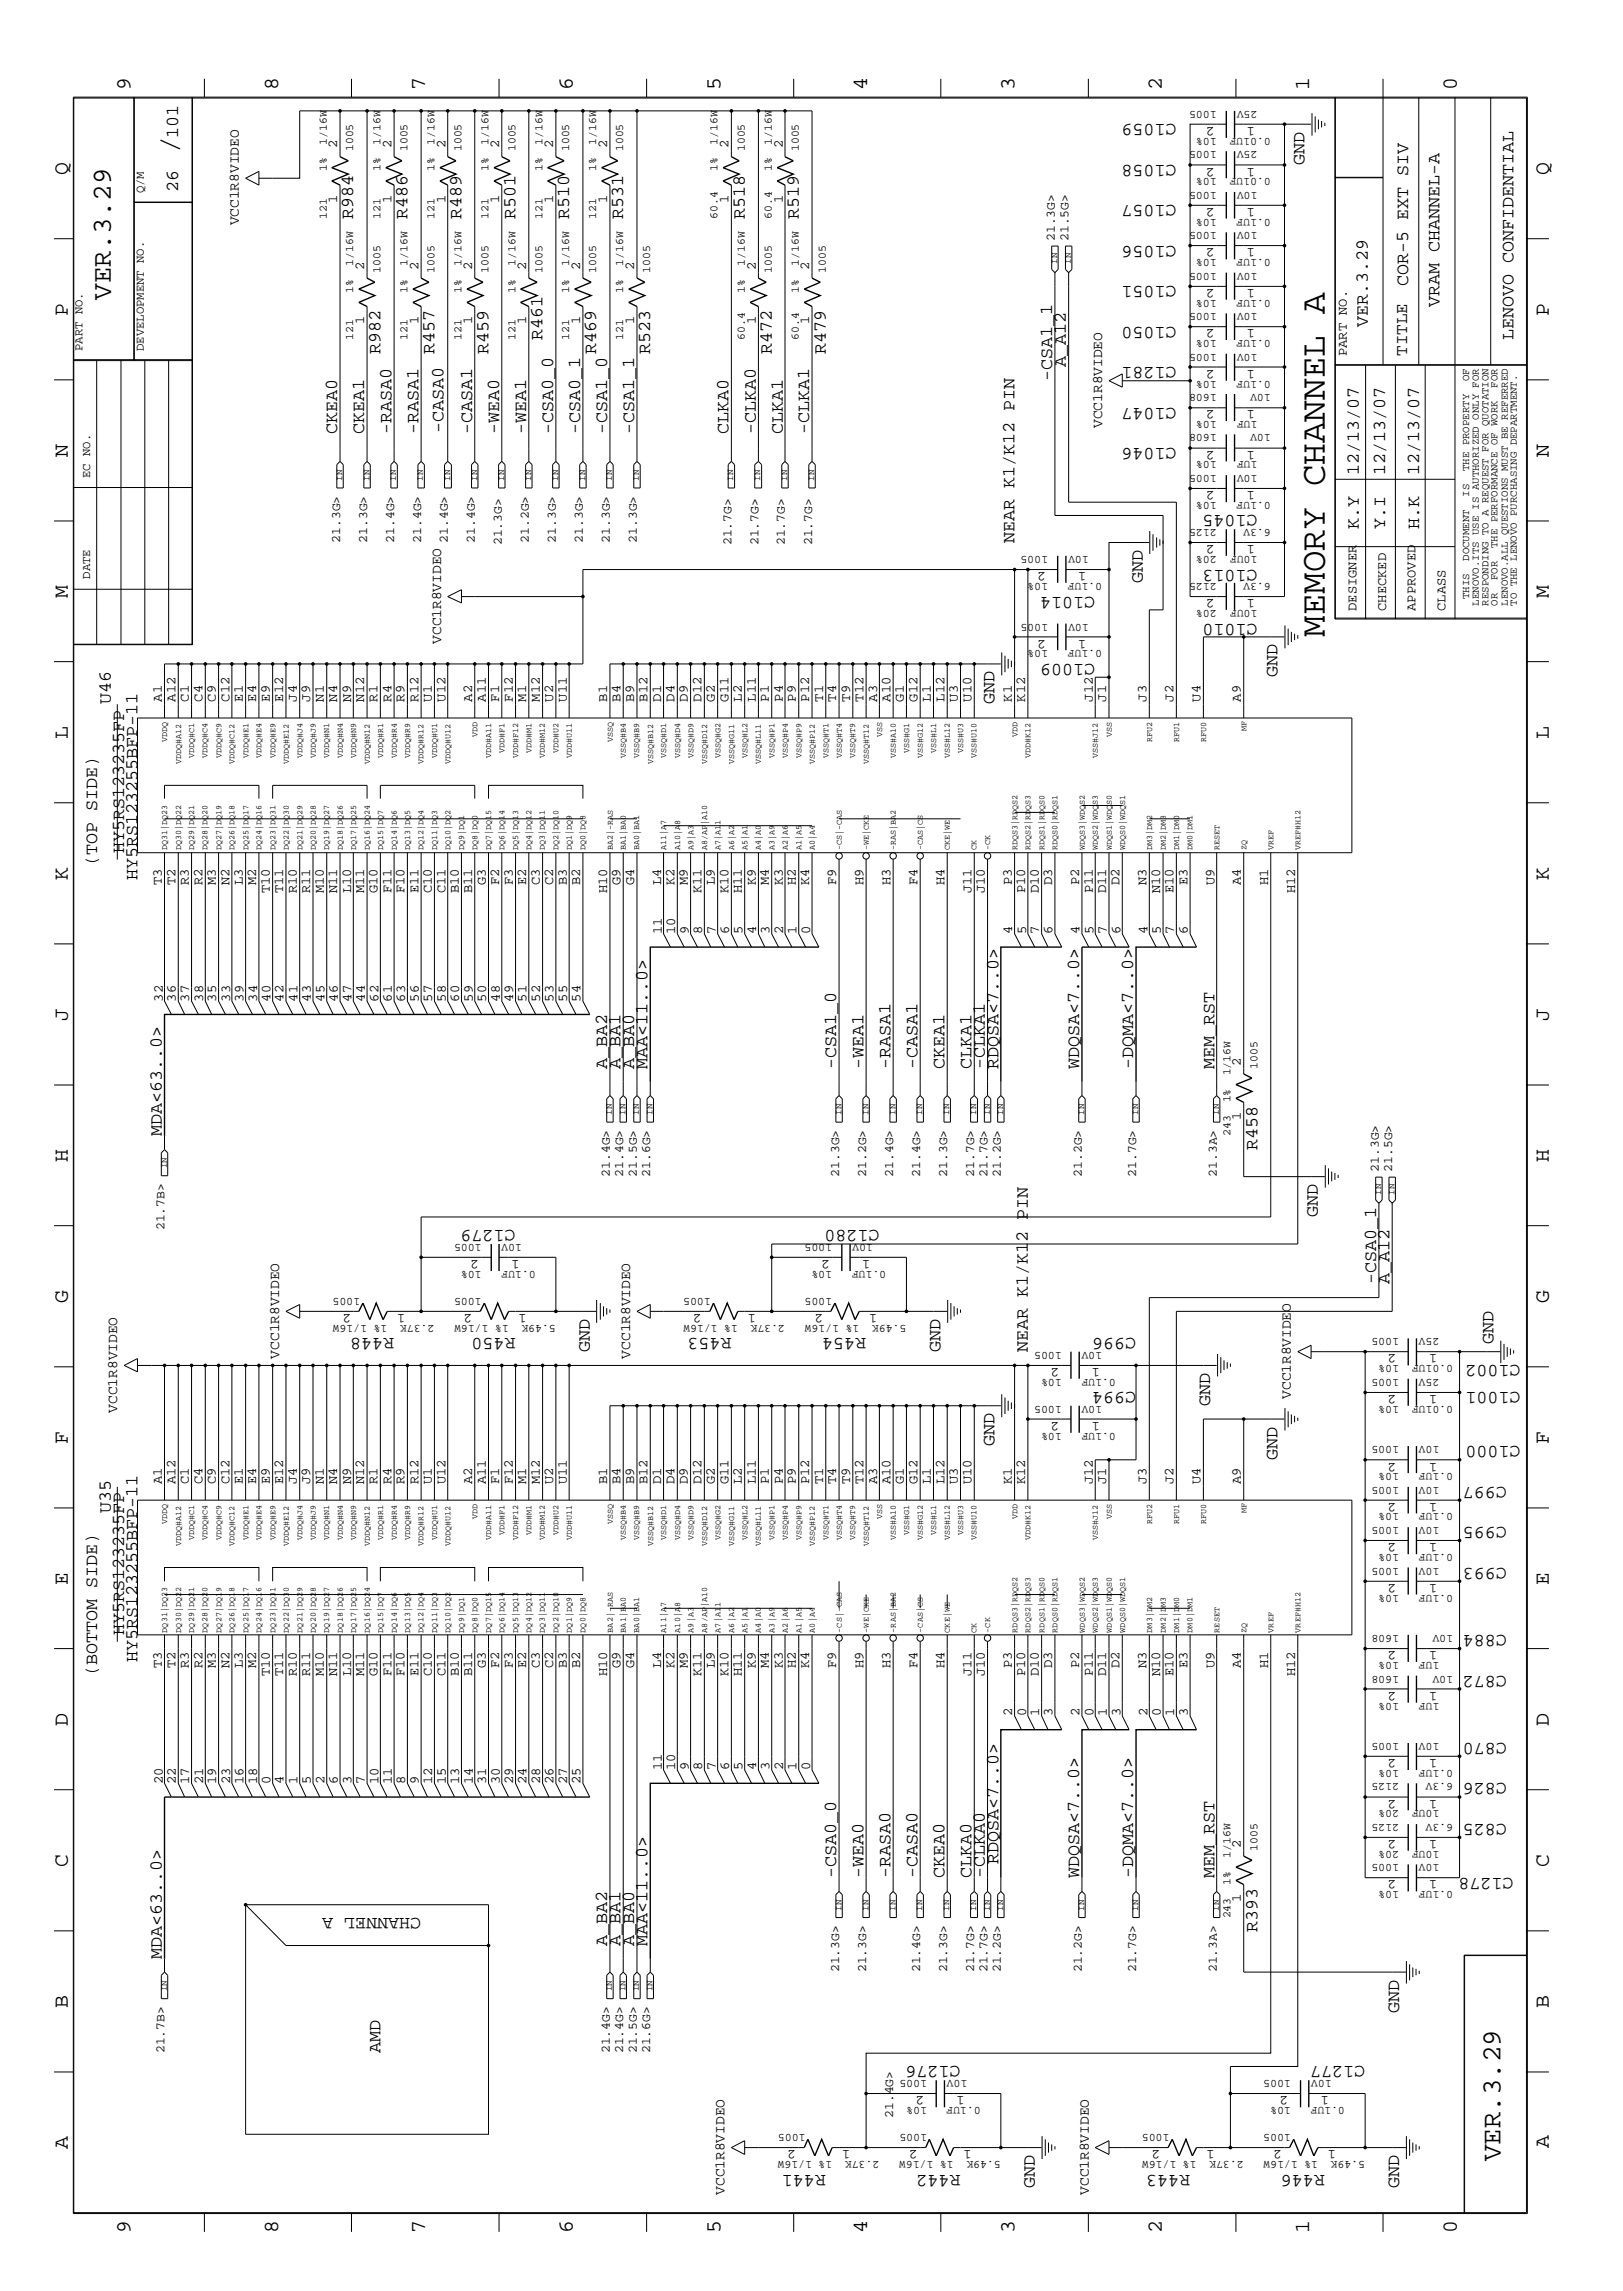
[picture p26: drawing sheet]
<svg xmlns="http://www.w3.org/2000/svg" width="300mm" height="423mm" viewBox="0 0 300 423" stroke-linecap="round" stroke-linejoin="round" font-family="sans-serif">
<defs><g id="words">
<text font-size="6.6" x="244.8" y="117.7" transform="rotate(-90 244.8 117.7)">MEMORY CHANNEL A</text>
<text font-size="5.2" x="32.9" y="28.4" transform="rotate(-90 32.9 28.4)">/</text>
<g font-size="5.1">
<text x="20.5" y="55.4" transform="rotate(-90 20.5 55.4)">VER.3.29</text>
<text x="277.2" y="399.4" transform="rotate(-90 277.2 399.4)">VER.3.29</text>
</g>
<g font-size="4">
<text x="24.1" y="16.7" transform="rotate(-90 24.1 16.7)">9</text>
<text x="51.4" y="16.7" transform="rotate(-90 51.4 16.7)">8</text>
<text x="78.6" y="16.7" transform="rotate(-90 78.6 16.7)">7</text>
<text x="105.8" y="16.7" transform="rotate(-90 105.8 16.7)">6</text>
<text x="133.1" y="16.7" transform="rotate(-90 133.1 16.7)">5</text>
<text x="160.2" y="16.7" transform="rotate(-90 160.2 16.7)">4</text>
<text x="187.5" y="16.7" transform="rotate(-90 187.5 16.7)">3</text>
<text x="214.6" y="16.7" transform="rotate(-90 214.6 16.7)">2</text>
<text x="241.9" y="16.7" transform="rotate(-90 241.9 16.7)">1</text>
<text x="269.2" y="16.7" transform="rotate(-90 269.2 16.7)">0</text>
<text x="12.5" y="32.3" transform="rotate(-90 12.5 32.3)">Q</text>
<text x="286.2" y="32.3" transform="rotate(-90 286.2 32.3)">Q</text>
<text x="12.5" y="58.3" transform="rotate(-90 12.5 58.3)">P</text>
<text x="286.2" y="58.3" transform="rotate(-90 286.2 58.3)">P</text>
<text x="12.5" y="84.4" transform="rotate(-90 12.5 84.4)">N</text>
<text x="286.2" y="84.4" transform="rotate(-90 286.2 84.4)">N</text>
<text x="12.5" y="110.5" transform="rotate(-90 12.5 110.5)">M</text>
<text x="286.2" y="110.5" transform="rotate(-90 286.2 110.5)">M</text>
<text x="12.5" y="136.5" transform="rotate(-90 12.5 136.5)">L</text>
<text x="286.2" y="136.5" transform="rotate(-90 286.2 136.5)">L</text>
<text x="12.5" y="162.6" transform="rotate(-90 12.5 162.6)">K</text>
<text x="286.2" y="162.6" transform="rotate(-90 286.2 162.6)">K</text>
<text x="12.5" y="188.6" transform="rotate(-90 12.5 188.6)">J</text>
<text x="286.2" y="188.6" transform="rotate(-90 286.2 188.6)">J</text>
<text x="12.5" y="214.7" transform="rotate(-90 12.5 214.7)">H</text>
<text x="286.2" y="214.7" transform="rotate(-90 286.2 214.7)">H</text>
<text x="12.5" y="240.7" transform="rotate(-90 12.5 240.7)">G</text>
<text x="286.2" y="240.7" transform="rotate(-90 286.2 240.7)">G</text>
<text x="12.5" y="266.8" transform="rotate(-90 12.5 266.8)">F</text>
<text x="286.2" y="266.8" transform="rotate(-90 286.2 266.8)">F</text>
<text x="12.5" y="292.9" transform="rotate(-90 12.5 292.9)">E</text>
<text x="286.2" y="292.9" transform="rotate(-90 286.2 292.9)">E</text>
<text x="12.5" y="318.9" transform="rotate(-90 12.5 318.9)">D</text>
<text x="286.2" y="318.9" transform="rotate(-90 286.2 318.9)">D</text>
<text x="12.5" y="344.9" transform="rotate(-90 12.5 344.9)">C</text>
<text x="286.2" y="344.9" transform="rotate(-90 286.2 344.9)">C</text>
<text x="12.5" y="371" transform="rotate(-90 12.5 371)">B</text>
<text x="286.2" y="371" transform="rotate(-90 286.2 371)">B</text>
<text x="12.5" y="397" transform="rotate(-90 12.5 397)">A</text>
<text x="286.2" y="397" transform="rotate(-90 286.2 397)">A</text>
<text x="24.1" y="412.7" transform="rotate(-90 24.1 412.7)">9</text>
<text x="51.4" y="412.7" transform="rotate(-90 51.4 412.7)">8</text>
<text x="78.6" y="412.7" transform="rotate(-90 78.6 412.7)">7</text>
<text x="105.8" y="412.7" transform="rotate(-90 105.8 412.7)">6</text>
<text x="133.1" y="412.7" transform="rotate(-90 133.1 412.7)">5</text>
<text x="160.2" y="412.7" transform="rotate(-90 160.2 412.7)">4</text>
<text x="187.5" y="412.7" transform="rotate(-90 187.5 412.7)">3</text>
<text x="214.6" y="412.7" transform="rotate(-90 214.6 412.7)">2</text>
<text x="241.9" y="412.7" transform="rotate(-90 241.9 412.7)">1</text>
<text x="269.2" y="412.7" transform="rotate(-90 269.2 412.7)">0</text>
</g>
<g font-size="3.4">
<text x="217.3" y="22.9" transform="rotate(-180 217.3 22.9)">C1059</text>
<text x="32.9" y="25.5" transform="rotate(-90 32.9 25.5)">101</text>
<text x="32.9" y="35.5" transform="rotate(-90 32.9 35.5)">26</text>
<text x="217.3" y="30.5" transform="rotate(-180 217.3 30.5)">C1058</text>
<text x="241" y="30.5" transform="rotate(-90 241 30.5)">GND</text>
<text x="65.3" y="40.4" transform="rotate(-90 65.3 40.4)">R984</text>
<text x="75.3" y="40.4" transform="rotate(-90 75.3 40.4)">R486</text>
<text x="85.3" y="40.4" transform="rotate(-90 85.3 40.4)">R489</text>
<text x="95.3" y="40.4" transform="rotate(-90 95.3 40.4)">R501</text>
<text x="105.2" y="40.4" transform="rotate(-90 105.2 40.4)">R510</text>
<text x="115.1" y="40.4" transform="rotate(-90 115.1 40.4)">R531</text>
<text x="137.6" y="40.4" transform="rotate(-90 137.6 40.4)">R518</text>
<text x="147.6" y="40.4" transform="rotate(-90 147.6 40.4)">R519</text>
<text x="217.3" y="37.9" transform="rotate(-180 217.3 37.9)">C1057</text>
<text x="217.3" y="45.4" transform="rotate(-180 217.3 45.4)">C1056</text>
<text x="217.3" y="52.9" transform="rotate(-180 217.3 52.9)">C1051</text>
<text x="260.2" y="52.9" transform="rotate(-90 260.2 52.9)">COR-5 EXT SIV</text>
<text x="265.9" y="56.6" transform="rotate(-90 265.9 56.6)">VRAM CHANNEL-A</text>
<text x="70.3" y="65.4" transform="rotate(-90 70.3 65.4)">R982</text>
<text x="80.3" y="65.4" transform="rotate(-90 80.3 65.4)">R457</text>
<text x="90.3" y="65.4" transform="rotate(-90 90.3 65.4)">R459</text>
<text x="100.2" y="62.8" transform="rotate(-90 100.2 62.8)">R461</text>
<text x="110.2" y="65.4" transform="rotate(-90 110.2 65.4)">R469</text>
<text x="120.1" y="65.4" transform="rotate(-90 120.1 65.4)">R523</text>
<text x="142.6" y="65.4" transform="rotate(-90 142.6 65.4)">R472</text>
<text x="152.6" y="65.4" transform="rotate(-90 152.6 65.4)">R479</text>
<text x="217.3" y="60.4" transform="rotate(-180 217.3 60.4)">C1050</text>
<text x="252.7" y="60.4" transform="rotate(-90 252.7 60.4)">VER.3.29</text>
<text x="279.7" y="62.8" transform="rotate(-90 279.7 62.8)">LENOVO CONFIDENTIAL</text>
<text x="194.4" y="70.4" transform="rotate(-90 194.4 70.4)">-CSA1_1</text>
<text x="196.9" y="67.8" transform="rotate(-90 196.9 67.8)">A_A12</text>
<text x="217.3" y="67.8" transform="rotate(-180 217.3 67.8)">C1281</text>
<text x="217.3" y="75.4" transform="rotate(-180 217.3 75.4)">C1047</text>
<text x="62.3" y="80.3" transform="rotate(-90 62.3 80.3)">CKEA0</text>
<text x="67.3" y="80.3" transform="rotate(-90 67.3 80.3)">CKEA1</text>
<text x="72.3" y="80.3" transform="rotate(-90 72.3 80.3)">-RASA0</text>
<text x="77.3" y="80.3" transform="rotate(-90 77.3 80.3)">-RASA1</text>
<text x="82" y="80" transform="rotate(-90 82 80)">-CASA0</text>
<text x="87.2" y="80.3" transform="rotate(-90 87.2 80.3)">-CASA1</text>
<text x="92.2" y="80.3" transform="rotate(-90 92.2 80.3)">-WEA0</text>
<text x="97.2" y="80.3" transform="rotate(-90 97.2 80.3)">-WEA1</text>
<text x="102.2" y="80.3" transform="rotate(-90 102.2 80.3)">-CSA0_0</text>
<text x="107.2" y="80.3" transform="rotate(-90 107.2 80.3)">-CSA0_1</text>
<text x="112.2" y="80.3" transform="rotate(-90 112.2 80.3)">-CSA1_0</text>
<text x="117.2" y="80.3" transform="rotate(-90 117.2 80.3)">-CSA1_1</text>
<text x="134.6" y="80.3" transform="rotate(-90 134.6 80.3)">CLKA0</text>
<text x="139.6" y="80.3" transform="rotate(-90 139.6 80.3)">-CLKA0</text>
<text x="144.6" y="80.3" transform="rotate(-90 144.6 80.3)">CLKA1</text>
<text x="149.5" y="80.3" transform="rotate(-90 149.5 80.3)">-CLKA1</text>
<text x="217.3" y="82.8" transform="rotate(-180 217.3 82.8)">C1046</text>
<text x="251" y="87.8" transform="rotate(-90 251 87.8)">12/13/07</text>
<text x="255.9" y="87.8" transform="rotate(-90 255.9 87.8)">12/13/07</text>
<text x="262.2" y="87.8" transform="rotate(-90 262.2 87.8)">12/13/07</text>
<text x="232.3" y="95.3" transform="rotate(-180 232.3 95.3)">C1045</text>
<text x="187.5" y="100.2" transform="rotate(-90 187.5 100.2)">NEAR K1/K12 PIN</text>
<text x="251" y="97.8" transform="rotate(-90 251 97.8)">K.Y</text>
<text x="255.9" y="97.8" transform="rotate(-90 255.9 97.8)">Y.I</text>
<text x="262.2" y="97.8" transform="rotate(-90 262.2 97.8)">H.K</text>
<text x="211.2" y="107.7" transform="rotate(-90 211.2 107.7)">GND</text>
<text x="232.3" y="105.2" transform="rotate(-180 232.3 105.2)">C1013</text>
<text x="202.4" y="110.2" transform="rotate(-180 202.4 110.2)">C1014</text>
<text x="232.3" y="115.2" transform="rotate(-180 232.3 115.2)">C1010</text>
<text x="202.4" y="122.7" transform="rotate(-180 202.4 122.7)">C1009</text>
<text x="236.1" y="125.1" transform="rotate(-90 236.1 125.1)">GND</text>
<text x="20.5" y="130.1" transform="rotate(-90 20.5 130.1)">U46</text>
<text x="183.7" y="130.1" transform="rotate(-90 183.7 130.1)">GND</text>
<text x="17.9" y="160" transform="rotate(-90 17.9 160)">(TOP SIDE)</text>
<text x="22.9" y="157.6" transform="rotate(-90 22.9 157.6)">HY5RS123235FP</text>
<text x="25.4" y="162.6" transform="rotate(-90 25.4 162.6)">HY5RS123255BFP-11</text>
<text x="112.2" y="197.4" transform="rotate(-90 112.2 197.4)">A_BA2</text>
<text x="114.6" y="197.4" transform="rotate(-90 114.6 197.4)">A_BA1</text>
<text x="117.2" y="197.4" transform="rotate(-90 117.2 197.4)">A_BA0</text>
<text x="119.6" y="197.4" transform="rotate(-90 119.6 197.4)">MAA&lt;11..0&gt;</text>
<text x="154.5" y="197.4" transform="rotate(-90 154.5 197.4)">-CSA1_0</text>
<text x="159.5" y="197.4" transform="rotate(-90 159.5 197.4)">-WEA1</text>
<text x="164.5" y="197.4" transform="rotate(-90 164.5 197.4)">-RASA1</text>
<text x="169.5" y="197.4" transform="rotate(-90 169.5 197.4)">-CASA1</text>
<text x="174.5" y="197.4" transform="rotate(-90 174.5 197.4)">CKEA1</text>
<text x="179.5" y="197.4" transform="rotate(-90 179.5 197.4)">CLKA1</text>
<text x="181.9" y="197.4" transform="rotate(-90 181.9 197.4)">-CLKA1</text>
<text x="184.5" y="197.4" transform="rotate(-90 184.5 197.4)">RDQSA&lt;7..0&gt;</text>
<text x="199.4" y="197.4" transform="rotate(-90 199.4 197.4)">WDQSA&lt;7..0&gt;</text>
<text x="209.4" y="197.4" transform="rotate(-90 209.4 197.4)">-DQMA&lt;7..0&gt;</text>
<text x="224.4" y="197.4" transform="rotate(-90 224.4 197.4)">MEM_RST</text>
<text x="29.9" y="209.9" transform="rotate(-90 29.9 209.9)">MDA&lt;63..0&gt;</text>
<text x="232.3" y="212.4" transform="rotate(-90 232.3 212.4)">R458</text>
<text x="95.2" y="227.3" transform="rotate(-180 95.2 227.3)">C1279</text>
<text x="162.5" y="227.3" transform="rotate(-180 162.5 227.3)">C1280</text>
<text x="243.5" y="224.9" transform="rotate(-90 243.5 224.9)">GND</text>
<text x="254.3" y="237.3" transform="rotate(-90 254.3 237.3)">-CSA0_1</text>
<text x="256.7" y="237.3" transform="rotate(-90 256.7 237.3)">A_A12</text>
<text x="72.8" y="247.3" transform="rotate(-180 72.8 247.3)">R448</text>
<text x="95.2" y="247.3" transform="rotate(-180 95.2 247.3)">R450</text>
<text x="109" y="249.8" transform="rotate(-90 109 249.8)">GND</text>
<text x="135.1" y="247.3" transform="rotate(-180 135.1 247.3)">R453</text>
<text x="160" y="247.3" transform="rotate(-180 160 247.3)">R454</text>
<text x="173.7" y="249.8" transform="rotate(-90 173.7 249.8)">GND</text>
<text x="189.9" y="249.8" transform="rotate(-90 189.9 249.8)">NEAR K1/K12 PIN</text>
<text x="209.9" y="247.3" transform="rotate(-180 209.9 247.3)">C996</text>
<text x="275.9" y="248.4" transform="rotate(-90 275.9 248.4)">GND</text>
<text x="209.9" y="257.3" transform="rotate(-180 209.9 257.3)">C994</text>
<text x="280.9" y="257.3" transform="rotate(-180 280.9 257.3)">C1001</text>
<text x="280.9" y="252.3" transform="rotate(-180 280.9 252.3)">C1002</text>
<text x="223.6" y="259.8" transform="rotate(-90 223.6 259.8)">GND</text>
<text x="183.7" y="267.2" transform="rotate(-90 183.7 267.2)">GND</text>
<text x="236.1" y="269.7" transform="rotate(-90 236.1 269.7)">GND</text>
<text x="280.9" y="267.2" transform="rotate(-180 280.9 267.2)">C1000</text>
<text x="278.4" y="274.7" transform="rotate(-180 278.4 274.7)">C997</text>
<text x="20.5" y="279.7" transform="rotate(-90 20.5 279.7)">U35</text>
<text x="278.4" y="282.2" transform="rotate(-180 278.4 282.2)">C995</text>
<text x="278.4" y="289.6" transform="rotate(-180 278.4 289.6)">C993</text>
<text x="22.9" y="302.1" transform="rotate(-90 22.9 302.1)">HY5RS123235FP</text>
<text x="278.4" y="302.1" transform="rotate(-180 278.4 302.1)">C884</text>
<text x="17.9" y="309.6" transform="rotate(-90 17.9 309.6)">(BOTTOM SIDE)</text>
<text x="25.4" y="307.1" transform="rotate(-90 25.4 307.1)">HY5RS123255BFP-11</text>
<text x="278.4" y="309.6" transform="rotate(-180 278.4 309.6)">C872</text>
<text x="278.4" y="322.1" transform="rotate(-180 278.4 322.1)">C870</text>
<text x="278.4" y="329.5" transform="rotate(-180 278.4 329.5)">C826</text>
<text x="278.4" y="337.1" transform="rotate(-180 278.4 337.1)">C825</text>
<text x="154.5" y="347" transform="rotate(-90 154.5 347)">-CSA0_0</text>
<text x="159.5" y="347" transform="rotate(-90 159.5 347)">-WEA0</text>
<text x="164.5" y="347" transform="rotate(-90 164.5 347)">-RASA0</text>
<text x="169.5" y="347" transform="rotate(-90 169.5 347)">-CASA0</text>
<text x="174.5" y="347" transform="rotate(-90 174.5 347)">CKEA0</text>
<text x="179.5" y="347" transform="rotate(-90 179.5 347)">CLKA0</text>
<text x="181.9" y="347" transform="rotate(-90 181.9 347)">-CLKA0</text>
<text x="184.5" y="344.5" transform="rotate(-90 184.5 344.5)">RDQSA&lt;7..0&gt;</text>
<text x="199.4" y="347" transform="rotate(-90 199.4 347)">WDQSA&lt;7..0&gt;</text>
<text x="209.4" y="347" transform="rotate(-90 209.4 347)">-DQMA&lt;7..0&gt;</text>
<text x="224.4" y="347" transform="rotate(-90 224.4 347)">MEM_RST</text>
<text x="279.7" y="347" transform="rotate(-180 279.7 347)">C1278</text>
<text x="77.8" y="354.5" transform="rotate(-180 77.8 354.5)">CHANNEL A</text>
<text x="112.2" y="359.5" transform="rotate(-90 112.2 359.5)">A_BA2</text>
<text x="114.6" y="359.5" transform="rotate(-90 114.6 359.5)">A_BA1</text>
<text x="117.2" y="359.5" transform="rotate(-90 117.2 359.5)">A_BA0</text>
<text x="119.6" y="359.5" transform="rotate(-90 119.6 359.5)">MAA&lt;11..0&gt;</text>
<text x="232.3" y="357" transform="rotate(-90 232.3 357)">R393</text>
<text x="29.9" y="361.9" transform="rotate(-90 29.9 361.9)">MDA&lt;63..0&gt;</text>
<text x="258.5" y="371.9" transform="rotate(-90 258.5 371.9)">GND</text>
<text x="70.3" y="379.4" transform="rotate(-90 70.3 379.4)">AMD</text>
<text x="177.5" y="381.8" transform="rotate(-180 177.5 381.8)">C1276</text>
<text x="252.2" y="381.8" transform="rotate(-180 252.2 381.8)">C1277</text>
<text x="152.6" y="401.8" transform="rotate(-180 152.6 401.8)">R441</text>
<text x="177.5" y="401.8" transform="rotate(-180 177.5 401.8)">R442</text>
<text x="219.9" y="401.8" transform="rotate(-180 219.9 401.8)">R443</text>
<text x="244.8" y="401.8" transform="rotate(-180 244.8 401.8)">R446</text>
<text x="191.2" y="404.3" transform="rotate(-90 191.2 404.3)">GND</text>
<text x="258.5" y="404.3" transform="rotate(-90 258.5 404.3)">GND</text>
</g>
<text font-size="3.2" x="260" y="65.8" transform="rotate(-90 260 65.8)">TITLE</text>
<g font-size="2.7">
<text x="44.1" y="41.7" transform="rotate(-90 44.1 41.7)">VCC1R8VIDEO</text>
<text x="203.6" y="79.1" transform="rotate(-90 203.6 79.1)">VCC1R8VIDEO</text>
<text x="81.5" y="119" transform="rotate(-90 81.5 119)">VCC1R8VIDEO</text>
<text x="51.6" y="251" transform="rotate(-90 51.6 251)">VCC1R8VIDEO</text>
<text x="116.4" y="251" transform="rotate(-90 116.4 251)">VCC1R8VIDEO</text>
<text x="21.7" y="261" transform="rotate(-90 21.7 261)">VCC1R8VIDEO</text>
<text x="238.5" y="258.5" transform="rotate(-90 238.5 258.5)">VCC1R8VIDEO</text>
<text x="133.9" y="405.6" transform="rotate(-90 133.9 405.6)">VCC1R8VIDEO</text>
<text x="201.2" y="405.6" transform="rotate(-90 201.2 405.6)">VCC1R8VIDEO</text>
</g>
<g font-size="2.5">
<text x="224.4" y="23.5" transform="rotate(-180 224.4 23.5)">2</text>
<text x="231.8" y="23.5" transform="rotate(-180 231.8 23.5)">1</text>
<text x="62.3" y="27.4" transform="rotate(-90 62.3 27.4)">2</text>
<text x="72.3" y="27.4" transform="rotate(-90 72.3 27.4)">2</text>
<text x="82.3" y="27.4" transform="rotate(-90 82.3 27.4)">2</text>
<text x="92.2" y="27.4" transform="rotate(-90 92.2 27.4)">2</text>
<text x="102.2" y="27.4" transform="rotate(-90 102.2 27.4)">2</text>
<text x="112.2" y="27.4" transform="rotate(-90 112.2 27.4)">2</text>
<text x="134.6" y="27.4" transform="rotate(-90 134.6 27.4)">2</text>
<text x="144.6" y="27.4" transform="rotate(-90 144.6 27.4)">2</text>
<text x="224.4" y="31" transform="rotate(-180 224.4 31)">2</text>
<text x="231.8" y="31" transform="rotate(-180 231.8 31)">1</text>
<text x="62.3" y="37.4" transform="rotate(-90 62.3 37.4)">1</text>
<text x="72.3" y="37.4" transform="rotate(-90 72.3 37.4)">1</text>
<text x="82.3" y="37.4" transform="rotate(-90 82.3 37.4)">1</text>
<text x="92.2" y="37.4" transform="rotate(-90 92.2 37.4)">1</text>
<text x="102.2" y="37.4" transform="rotate(-90 102.2 37.4)">1</text>
<text x="112.2" y="37.4" transform="rotate(-90 112.2 37.4)">1</text>
<text x="134.6" y="37.4" transform="rotate(-90 134.6 37.4)">1</text>
<text x="144.6" y="37.4" transform="rotate(-90 144.6 37.4)">1</text>
<text x="224.4" y="38.4" transform="rotate(-180 224.4 38.4)">2</text>
<text x="231.8" y="38.4" transform="rotate(-180 231.8 38.4)">1</text>
<text x="224.4" y="45.9" transform="rotate(-180 224.4 45.9)">2</text>
<text x="231.8" y="45.9" transform="rotate(-180 231.8 45.9)">1</text>
<text x="67.3" y="49.9" transform="rotate(-90 67.3 49.9)">2</text>
<text x="77.3" y="49.9" transform="rotate(-90 77.3 49.9)">2</text>
<text x="87.2" y="49.9" transform="rotate(-90 87.2 49.9)">2</text>
<text x="97.2" y="49.9" transform="rotate(-90 97.2 49.9)">2</text>
<text x="107.2" y="49.9" transform="rotate(-90 107.2 49.9)">2</text>
<text x="117.2" y="49.9" transform="rotate(-90 117.2 49.9)">2</text>
<text x="139.6" y="49.9" transform="rotate(-90 139.6 49.9)">2</text>
<text x="149.5" y="49.9" transform="rotate(-90 149.5 49.9)">2</text>
<text x="224.4" y="53.4" transform="rotate(-180 224.4 53.4)">2</text>
<text x="231.8" y="53.4" transform="rotate(-180 231.8 53.4)">1</text>
<text x="67.3" y="59.9" transform="rotate(-90 67.3 59.9)">1</text>
<text x="77.3" y="59.9" transform="rotate(-90 77.3 59.9)">1</text>
<text x="87.2" y="59.9" transform="rotate(-90 87.2 59.9)">1</text>
<text x="97.2" y="59.9" transform="rotate(-90 97.2 59.9)">1</text>
<text x="107.2" y="59.9" transform="rotate(-90 107.2 59.9)">1</text>
<text x="117.2" y="59.9" transform="rotate(-90 117.2 59.9)">1</text>
<text x="139.6" y="59.9" transform="rotate(-90 139.6 59.9)">1</text>
<text x="149.5" y="59.9" transform="rotate(-90 149.5 59.9)">1</text>
<text x="224.4" y="60.9" transform="rotate(-180 224.4 60.9)">2</text>
<text x="231.8" y="60.9" transform="rotate(-180 231.8 60.9)">1</text>
<text x="248.8" y="65.8" transform="rotate(-90 248.8 65.8)">PART NO.</text>
<text x="224.4" y="68.3" transform="rotate(-180 224.4 68.3)">2</text>
<text x="231.8" y="68.3" transform="rotate(-180 231.8 68.3)">1</text>
<text x="224.4" y="75.8" transform="rotate(-180 224.4 75.8)">2</text>
<text x="231.8" y="75.8" transform="rotate(-180 231.8 75.8)">1</text>
<text x="224.4" y="83.3" transform="rotate(-180 224.4 83.3)">2</text>
<text x="231.8" y="83.3" transform="rotate(-180 231.8 83.3)">1</text>
<text x="224.4" y="90.8" transform="rotate(-180 224.4 90.8)">2</text>
<text x="231.8" y="90.8" transform="rotate(-180 231.8 90.8)">1</text>
<text x="224.4" y="100.8" transform="rotate(-180 224.4 100.8)">2</text>
<text x="231.8" y="100.8" transform="rotate(-180 231.8 100.8)">1</text>
<text x="193.2" y="105.7" transform="rotate(-180 193.2 105.7)">2</text>
<text x="200.7" y="105.7" transform="rotate(-180 200.7 105.7)">1</text>
<text x="224.4" y="110.7" transform="rotate(-180 224.4 110.7)">2</text>
<text x="231.8" y="110.7" transform="rotate(-180 231.8 110.7)">1</text>
<text x="250.6" y="112.9" transform="rotate(-90 250.6 112.9)">DESIGNER</text>
<text x="256.1" y="112.9" transform="rotate(-90 256.1 112.9)">CHECKED</text>
<text x="261.5" y="112.9" transform="rotate(-90 261.5 112.9)">APPROVED</text>
<text x="267" y="112.9" transform="rotate(-90 267 112.9)">CLASS</text>
<text x="193.2" y="118.2" transform="rotate(-180 193.2 118.2)">2</text>
<text x="200.7" y="118.2" transform="rotate(-180 200.7 118.2)">1</text>
<text x="29.9" y="129.6" transform="rotate(-90 29.9 129.6)">A1</text>
<text x="32.4" y="129.6" transform="rotate(-90 32.4 129.6)">A12</text>
<text x="34.9" y="129.6" transform="rotate(-90 34.9 129.6)">C1</text>
<text x="37.4" y="129.6" transform="rotate(-90 37.4 129.6)">C4</text>
<text x="39.9" y="129.6" transform="rotate(-90 39.9 129.6)">C9</text>
<text x="42.4" y="129.6" transform="rotate(-90 42.4 129.6)">C12</text>
<text x="44.9" y="129.6" transform="rotate(-90 44.9 129.6)">E1</text>
<text x="47.3" y="129.6" transform="rotate(-90 47.3 129.6)">E4</text>
<text x="49.9" y="129.6" transform="rotate(-90 49.9 129.6)">E9</text>
<text x="52.3" y="129.6" transform="rotate(-90 52.3 129.6)">E12</text>
<text x="54.9" y="129.6" transform="rotate(-90 54.9 129.6)">J4</text>
<text x="57.3" y="129.6" transform="rotate(-90 57.3 129.6)">J9</text>
<text x="59.9" y="129.6" transform="rotate(-90 59.9 129.6)">N1</text>
<text x="62.3" y="129.6" transform="rotate(-90 62.3 129.6)">N4</text>
<text x="64.9" y="129.6" transform="rotate(-90 64.9 129.6)">N9</text>
<text x="67.3" y="129.6" transform="rotate(-90 67.3 129.6)">N12</text>
<text x="69.8" y="129.6" transform="rotate(-90 69.8 129.6)">R1</text>
<text x="72.3" y="129.6" transform="rotate(-90 72.3 129.6)">R4</text>
<text x="74.8" y="129.6" transform="rotate(-90 74.8 129.6)">R9</text>
<text x="77.3" y="129.6" transform="rotate(-90 77.3 129.6)">R12</text>
<text x="79.8" y="129.6" transform="rotate(-90 79.8 129.6)">U1</text>
<text x="82.3" y="129.6" transform="rotate(-90 82.3 129.6)">U12</text>
<text x="87.2" y="129.6" transform="rotate(-90 87.2 129.6)">A2</text>
<text x="89.7" y="129.6" transform="rotate(-90 89.7 129.6)">A11</text>
<text x="92.2" y="129.6" transform="rotate(-90 92.2 129.6)">F1</text>
<text x="94.7" y="129.6" transform="rotate(-90 94.7 129.6)">F12</text>
<text x="97.2" y="129.6" transform="rotate(-90 97.2 129.6)">M1</text>
<text x="99.7" y="129.6" transform="rotate(-90 99.7 129.6)">M12</text>
<text x="102.2" y="129.6" transform="rotate(-90 102.2 129.6)">U2</text>
<text x="104.7" y="129.6" transform="rotate(-90 104.7 129.6)">U11</text>
<text x="112.2" y="129.6" transform="rotate(-90 112.2 129.6)">B1</text>
<text x="114.6" y="129.6" transform="rotate(-90 114.6 129.6)">B4</text>
<text x="117.2" y="129.6" transform="rotate(-90 117.2 129.6)">B9</text>
<text x="119.6" y="129.6" transform="rotate(-90 119.6 129.6)">B12</text>
<text x="122.2" y="129.6" transform="rotate(-90 122.2 129.6)">D1</text>
<text x="124.6" y="129.6" transform="rotate(-90 124.6 129.6)">D4</text>
<text x="127.1" y="129.6" transform="rotate(-90 127.1 129.6)">D9</text>
<text x="129.6" y="129.6" transform="rotate(-90 129.6 129.6)">D12</text>
<text x="132.1" y="129.6" transform="rotate(-90 132.1 129.6)">G2</text>
<text x="134.6" y="129.6" transform="rotate(-90 134.6 129.6)">G11</text>
<text x="137.1" y="129.6" transform="rotate(-90 137.1 129.6)">L2</text>
<text x="139.6" y="129.6" transform="rotate(-90 139.6 129.6)">L11</text>
<text x="142.1" y="129.6" transform="rotate(-90 142.1 129.6)">P1</text>
<text x="144.6" y="129.6" transform="rotate(-90 144.6 129.6)">P4</text>
<text x="147.1" y="129.6" transform="rotate(-90 147.1 129.6)">P9</text>
<text x="149.5" y="129.6" transform="rotate(-90 149.5 129.6)">P12</text>
<text x="152.1" y="129.6" transform="rotate(-90 152.1 129.6)">T1</text>
<text x="154.5" y="129.6" transform="rotate(-90 154.5 129.6)">T4</text>
<text x="157.1" y="129.6" transform="rotate(-90 157.1 129.6)">T9</text>
<text x="159.5" y="129.6" transform="rotate(-90 159.5 129.6)">T12</text>
<text x="162.1" y="129.6" transform="rotate(-90 162.1 129.6)">A3</text>
<text x="164.5" y="129.6" transform="rotate(-90 164.5 129.6)">A10</text>
<text x="167" y="129.6" transform="rotate(-90 167 129.6)">G1</text>
<text x="169.5" y="129.6" transform="rotate(-90 169.5 129.6)">G12</text>
<text x="172" y="129.6" transform="rotate(-90 172 129.6)">L1</text>
<text x="174.5" y="129.6" transform="rotate(-90 174.5 129.6)">L12</text>
<text x="177" y="129.6" transform="rotate(-90 177 129.6)">U3</text>
<text x="179.5" y="129.6" transform="rotate(-90 179.5 129.6)">U10</text>
<text x="186.9" y="129.6" transform="rotate(-90 186.9 129.6)">K1</text>
<text x="189.4" y="129.6" transform="rotate(-90 189.4 129.6)">K12</text>
<text x="201.9" y="129.6" transform="rotate(-90 201.9 129.6)">J12</text>
<text x="204.4" y="129.6" transform="rotate(-90 204.4 129.6)">J1</text>
<text x="211.8" y="129.6" transform="rotate(-90 211.8 129.6)">J3</text>
<text x="216.8" y="129.6" transform="rotate(-90 216.8 129.6)">J2</text>
<text x="221.8" y="129.6" transform="rotate(-90 221.8 129.6)">U4</text>
<text x="229.3" y="129.6" transform="rotate(-90 229.3 129.6)">A9</text>
<text x="29.9" y="163.6" transform="rotate(-90 29.9 163.6)">T3</text>
<text x="32.4" y="163.6" transform="rotate(-90 32.4 163.6)">T2</text>
<text x="34.9" y="163.6" transform="rotate(-90 34.9 163.6)">R3</text>
<text x="37.4" y="163.6" transform="rotate(-90 37.4 163.6)">R2</text>
<text x="39.9" y="163.6" transform="rotate(-90 39.9 163.6)">M3</text>
<text x="42.4" y="163.6" transform="rotate(-90 42.4 163.6)">N2</text>
<text x="44.9" y="163.6" transform="rotate(-90 44.9 163.6)">L3</text>
<text x="47.3" y="163.6" transform="rotate(-90 47.3 163.6)">M2</text>
<text x="49.9" y="165.1" transform="rotate(-90 49.9 165.1)">T10</text>
<text x="52.3" y="165.1" transform="rotate(-90 52.3 165.1)">T11</text>
<text x="54.9" y="165.1" transform="rotate(-90 54.9 165.1)">R10</text>
<text x="57.3" y="165.1" transform="rotate(-90 57.3 165.1)">R11</text>
<text x="59.9" y="165.1" transform="rotate(-90 59.9 165.1)">M10</text>
<text x="62.3" y="165.1" transform="rotate(-90 62.3 165.1)">N11</text>
<text x="64.9" y="165.1" transform="rotate(-90 64.9 165.1)">L10</text>
<text x="67.3" y="165.1" transform="rotate(-90 67.3 165.1)">M11</text>
<text x="69.8" y="165.1" transform="rotate(-90 69.8 165.1)">G10</text>
<text x="72.3" y="165.1" transform="rotate(-90 72.3 165.1)">F11</text>
<text x="74.8" y="165.1" transform="rotate(-90 74.8 165.1)">F10</text>
<text x="77.3" y="165.1" transform="rotate(-90 77.3 165.1)">E11</text>
<text x="79.8" y="165.1" transform="rotate(-90 79.8 165.1)">C10</text>
<text x="82.3" y="165.1" transform="rotate(-90 82.3 165.1)">C11</text>
<text x="84.8" y="165.1" transform="rotate(-90 84.8 165.1)">B10</text>
<text x="87.2" y="165.1" transform="rotate(-90 87.2 165.1)">B11</text>
<text x="89.7" y="163.6" transform="rotate(-90 89.7 163.6)">G3</text>
<text x="92.2" y="163.6" transform="rotate(-90 92.2 163.6)">F2</text>
<text x="94.7" y="163.6" transform="rotate(-90 94.7 163.6)">F3</text>
<text x="97.2" y="163.6" transform="rotate(-90 97.2 163.6)">E2</text>
<text x="99.7" y="163.6" transform="rotate(-90 99.7 163.6)">C3</text>
<text x="102.2" y="163.6" transform="rotate(-90 102.2 163.6)">C2</text>
<text x="104.7" y="163.6" transform="rotate(-90 104.7 163.6)">B3</text>
<text x="107.2" y="163.6" transform="rotate(-90 107.2 163.6)">B2</text>
<text x="112.2" y="165.1" transform="rotate(-90 112.2 165.1)">H10</text>
<text x="114.6" y="163.6" transform="rotate(-90 114.6 163.6)">G9</text>
<text x="117.2" y="163.6" transform="rotate(-90 117.2 163.6)">G4</text>
<text x="122.2" y="163.6" transform="rotate(-90 122.2 163.6)">L4</text>
<text x="124.6" y="163.6" transform="rotate(-90 124.6 163.6)">K2</text>
<text x="127.1" y="163.6" transform="rotate(-90 127.1 163.6)">M9</text>
<text x="129.6" y="165.1" transform="rotate(-90 129.6 165.1)">K11</text>
<text x="132.1" y="163.6" transform="rotate(-90 132.1 163.6)">L9</text>
<text x="134.6" y="165.1" transform="rotate(-90 134.6 165.1)">K10</text>
<text x="137.1" y="165.1" transform="rotate(-90 137.1 165.1)">H11</text>
<text x="139.6" y="163.6" transform="rotate(-90 139.6 163.6)">K9</text>
<text x="142.1" y="163.6" transform="rotate(-90 142.1 163.6)">M4</text>
<text x="144.6" y="163.6" transform="rotate(-90 144.6 163.6)">K3</text>
<text x="147.1" y="163.6" transform="rotate(-90 147.1 163.6)">H2</text>
<text x="149.5" y="163.6" transform="rotate(-90 149.5 163.6)">K4</text>
<text x="154.5" y="163.6" transform="rotate(-90 154.5 163.6)">F9</text>
<text x="159.5" y="163.6" transform="rotate(-90 159.5 163.6)">H9</text>
<text x="164.5" y="163.6" transform="rotate(-90 164.5 163.6)">H3</text>
<text x="169.5" y="163.6" transform="rotate(-90 169.5 163.6)">F4</text>
<text x="174.5" y="163.6" transform="rotate(-90 174.5 163.6)">H4</text>
<text x="179.5" y="165.1" transform="rotate(-90 179.5 165.1)">J11</text>
<text x="181.9" y="165.1" transform="rotate(-90 181.9 165.1)">J10</text>
<text x="186.9" y="163.6" transform="rotate(-90 186.9 163.6)">P3</text>
<text x="189.4" y="165.1" transform="rotate(-90 189.4 165.1)">P10</text>
<text x="191.9" y="165.1" transform="rotate(-90 191.9 165.1)">D10</text>
<text x="194.4" y="163.6" transform="rotate(-90 194.4 163.6)">D3</text>
<text x="199.4" y="163.6" transform="rotate(-90 199.4 163.6)">P2</text>
<text x="201.9" y="165.1" transform="rotate(-90 201.9 165.1)">P11</text>
<text x="204.4" y="165.1" transform="rotate(-90 204.4 165.1)">D11</text>
<text x="206.8" y="163.6" transform="rotate(-90 206.8 163.6)">D2</text>
<text x="211.8" y="163.6" transform="rotate(-90 211.8 163.6)">N3</text>
<text x="214.4" y="165.1" transform="rotate(-90 214.4 165.1)">N10</text>
<text x="216.8" y="165.1" transform="rotate(-90 216.8 165.1)">E10</text>
<text x="219.4" y="163.6" transform="rotate(-90 219.4 163.6)">E3</text>
<text x="224.4" y="163.6" transform="rotate(-90 224.4 163.6)">U9</text>
<text x="229.3" y="163.6" transform="rotate(-90 229.3 163.6)">A4</text>
<text x="234.3" y="163.6" transform="rotate(-90 234.3 163.6)">H1</text>
<text x="239.3" y="165.1" transform="rotate(-90 239.3 165.1)">H12</text>
<text x="122.3" y="172.6" transform="rotate(-90 122.3 172.6)">11</text>
<text x="124.7" y="172.6" transform="rotate(-90 124.7 172.6)">10</text>
<text x="127.3" y="172.6" transform="rotate(-90 127.3 172.6)">9</text>
<text x="129.7" y="172.6" transform="rotate(-90 129.7 172.6)">8</text>
<text x="132.2" y="172.6" transform="rotate(-90 132.2 172.6)">7</text>
<text x="134.7" y="172.6" transform="rotate(-90 134.7 172.6)">6</text>
<text x="137.2" y="172.6" transform="rotate(-90 137.2 172.6)">5</text>
<text x="139.7" y="172.6" transform="rotate(-90 139.7 172.6)">4</text>
<text x="142.2" y="172.6" transform="rotate(-90 142.2 172.6)">3</text>
<text x="144.7" y="172.6" transform="rotate(-90 144.7 172.6)">2</text>
<text x="147.2" y="172.6" transform="rotate(-90 147.2 172.6)">1</text>
<text x="149.7" y="172.6" transform="rotate(-90 149.7 172.6)">0</text>
<text x="187" y="172.6" transform="rotate(-90 187 172.6)">4</text>
<text x="189.6" y="172.6" transform="rotate(-90 189.6 172.6)">5</text>
<text x="192" y="172.6" transform="rotate(-90 192 172.6)">7</text>
<text x="194.5" y="172.6" transform="rotate(-90 194.5 172.6)">6</text>
<text x="199.5" y="172.6" transform="rotate(-90 199.5 172.6)">4</text>
<text x="202" y="172.6" transform="rotate(-90 202 172.6)">5</text>
<text x="204.5" y="172.6" transform="rotate(-90 204.5 172.6)">7</text>
<text x="207" y="172.6" transform="rotate(-90 207 172.6)">6</text>
<text x="212" y="172.6" transform="rotate(-90 212 172.6)">4</text>
<text x="214.5" y="172.6" transform="rotate(-90 214.5 172.6)">5</text>
<text x="216.9" y="172.6" transform="rotate(-90 216.9 172.6)">7</text>
<text x="219.5" y="172.6" transform="rotate(-90 219.5 172.6)">6</text>
<text x="30.1" y="185.1" transform="rotate(-90 30.1 185.1)">32</text>
<text x="32.5" y="185.1" transform="rotate(-90 32.5 185.1)">36</text>
<text x="35" y="185.1" transform="rotate(-90 35 185.1)">37</text>
<text x="37.5" y="185.1" transform="rotate(-90 37.5 185.1)">38</text>
<text x="40" y="185.1" transform="rotate(-90 40 185.1)">35</text>
<text x="42.5" y="185.1" transform="rotate(-90 42.5 185.1)">33</text>
<text x="45" y="185.1" transform="rotate(-90 45 185.1)">39</text>
<text x="47.5" y="185.1" transform="rotate(-90 47.5 185.1)">34</text>
<text x="50" y="185.1" transform="rotate(-90 50 185.1)">40</text>
<text x="52.4" y="185.1" transform="rotate(-90 52.4 185.1)">42</text>
<text x="54.9" y="185.1" transform="rotate(-90 54.9 185.1)">41</text>
<text x="57.4" y="185.1" transform="rotate(-90 57.4 185.1)">43</text>
<text x="59.9" y="185.1" transform="rotate(-90 59.9 185.1)">45</text>
<text x="62.4" y="185.1" transform="rotate(-90 62.4 185.1)">46</text>
<text x="64.9" y="185.1" transform="rotate(-90 64.9 185.1)">47</text>
<text x="67.4" y="185.1" transform="rotate(-90 67.4 185.1)">44</text>
<text x="69.9" y="185.1" transform="rotate(-90 69.9 185.1)">62</text>
<text x="72.4" y="185.1" transform="rotate(-90 72.4 185.1)">61</text>
<text x="74.8" y="185.1" transform="rotate(-90 74.8 185.1)">63</text>
<text x="77.4" y="185.1" transform="rotate(-90 77.4 185.1)">56</text>
<text x="79.8" y="185.1" transform="rotate(-90 79.8 185.1)">57</text>
<text x="82.4" y="185.1" transform="rotate(-90 82.4 185.1)">58</text>
<text x="84.8" y="185.1" transform="rotate(-90 84.8 185.1)">60</text>
<text x="87.4" y="185.1" transform="rotate(-90 87.4 185.1)">59</text>
<text x="89.8" y="185.1" transform="rotate(-90 89.8 185.1)">50</text>
<text x="92.4" y="185.1" transform="rotate(-90 92.4 185.1)">48</text>
<text x="94.8" y="185.1" transform="rotate(-90 94.8 185.1)">49</text>
<text x="97.3" y="185.1" transform="rotate(-90 97.3 185.1)">51</text>
<text x="99.8" y="185.1" transform="rotate(-90 99.8 185.1)">52</text>
<text x="102.3" y="185.1" transform="rotate(-90 102.3 185.1)">53</text>
<text x="104.8" y="185.1" transform="rotate(-90 104.8 185.1)">55</text>
<text x="107.3" y="185.1" transform="rotate(-90 107.3 185.1)">54</text>
<text x="229.3" y="196.9" transform="rotate(-90 229.3 196.9)">2</text>
<text x="229.3" y="206.9" transform="rotate(-90 229.3 206.9)">1</text>
<text x="88.5" y="232.8" transform="rotate(-180 88.5 232.8)">2</text>
<text x="96" y="232.8" transform="rotate(-180 96 232.8)">1</text>
<text x="153.3" y="232.8" transform="rotate(-180 153.3 232.8)">2</text>
<text x="160.8" y="232.8" transform="rotate(-180 160.8 232.8)">1</text>
<text x="64.9" y="242.8" transform="rotate(-180 64.9 242.8)">2</text>
<text x="74.8" y="242.8" transform="rotate(-180 74.8 242.8)">1</text>
<text x="87.2" y="242.8" transform="rotate(-180 87.2 242.8)">2</text>
<text x="97.3" y="242.8" transform="rotate(-180 97.3 242.8)">1</text>
<text x="129.6" y="242.8" transform="rotate(-180 129.6 242.8)">2</text>
<text x="139.6" y="242.8" transform="rotate(-180 139.6 242.8)">1</text>
<text x="152.1" y="242.8" transform="rotate(-180 152.1 242.8)">2</text>
<text x="162.1" y="242.8" transform="rotate(-180 162.1 242.8)">1</text>
<text x="258" y="250.3" transform="rotate(-180 258 250.3)">2</text>
<text x="265.5" y="250.3" transform="rotate(-180 265.5 250.3)">1</text>
<text x="195.7" y="252.8" transform="rotate(-180 195.7 252.8)">2</text>
<text x="203.2" y="252.8" transform="rotate(-180 203.2 252.8)">1</text>
<text x="258" y="257.7" transform="rotate(-180 258 257.7)">2</text>
<text x="265.5" y="257.7" transform="rotate(-180 265.5 257.7)">1</text>
<text x="195.7" y="262.7" transform="rotate(-180 195.7 262.7)">2</text>
<text x="203.2" y="262.7" transform="rotate(-180 203.2 262.7)">1</text>
<text x="29.9" y="274.2" transform="rotate(-90 29.9 274.2)">A1</text>
<text x="32.4" y="274.2" transform="rotate(-90 32.4 274.2)">A12</text>
<text x="34.9" y="274.2" transform="rotate(-90 34.9 274.2)">C1</text>
<text x="37.4" y="274.2" transform="rotate(-90 37.4 274.2)">C4</text>
<text x="39.9" y="274.2" transform="rotate(-90 39.9 274.2)">C9</text>
<text x="42.4" y="274.2" transform="rotate(-90 42.4 274.2)">C12</text>
<text x="44.9" y="274.2" transform="rotate(-90 44.9 274.2)">E1</text>
<text x="47.3" y="274.2" transform="rotate(-90 47.3 274.2)">E4</text>
<text x="49.9" y="274.2" transform="rotate(-90 49.9 274.2)">E9</text>
<text x="52.3" y="274.2" transform="rotate(-90 52.3 274.2)">E12</text>
<text x="54.9" y="274.2" transform="rotate(-90 54.9 274.2)">J4</text>
<text x="57.3" y="274.2" transform="rotate(-90 57.3 274.2)">J9</text>
<text x="59.9" y="274.2" transform="rotate(-90 59.9 274.2)">N1</text>
<text x="62.3" y="274.2" transform="rotate(-90 62.3 274.2)">N4</text>
<text x="64.9" y="274.2" transform="rotate(-90 64.9 274.2)">N9</text>
<text x="67.3" y="274.2" transform="rotate(-90 67.3 274.2)">N12</text>
<text x="69.8" y="274.2" transform="rotate(-90 69.8 274.2)">R1</text>
<text x="72.3" y="274.2" transform="rotate(-90 72.3 274.2)">R4</text>
<text x="74.8" y="274.2" transform="rotate(-90 74.8 274.2)">R9</text>
<text x="77.3" y="274.2" transform="rotate(-90 77.3 274.2)">R12</text>
<text x="79.8" y="274.2" transform="rotate(-90 79.8 274.2)">U1</text>
<text x="82.3" y="274.2" transform="rotate(-90 82.3 274.2)">U12</text>
<text x="87.2" y="274.2" transform="rotate(-90 87.2 274.2)">A2</text>
<text x="89.7" y="274.2" transform="rotate(-90 89.7 274.2)">A11</text>
<text x="92.2" y="274.2" transform="rotate(-90 92.2 274.2)">F1</text>
<text x="94.7" y="274.2" transform="rotate(-90 94.7 274.2)">F12</text>
<text x="97.2" y="274.2" transform="rotate(-90 97.2 274.2)">M1</text>
<text x="99.7" y="274.2" transform="rotate(-90 99.7 274.2)">M12</text>
<text x="102.2" y="274.2" transform="rotate(-90 102.2 274.2)">U2</text>
<text x="104.7" y="274.2" transform="rotate(-90 104.7 274.2)">U11</text>
<text x="112.2" y="274.2" transform="rotate(-90 112.2 274.2)">B1</text>
<text x="114.6" y="274.2" transform="rotate(-90 114.6 274.2)">B4</text>
<text x="117.2" y="274.2" transform="rotate(-90 117.2 274.2)">B9</text>
<text x="119.6" y="274.2" transform="rotate(-90 119.6 274.2)">B12</text>
<text x="122.2" y="274.2" transform="rotate(-90 122.2 274.2)">D1</text>
<text x="124.6" y="274.2" transform="rotate(-90 124.6 274.2)">D4</text>
<text x="127.1" y="274.2" transform="rotate(-90 127.1 274.2)">D9</text>
<text x="129.6" y="274.2" transform="rotate(-90 129.6 274.2)">D12</text>
<text x="132.1" y="274.2" transform="rotate(-90 132.1 274.2)">G2</text>
<text x="134.6" y="274.2" transform="rotate(-90 134.6 274.2)">G11</text>
<text x="137.1" y="274.2" transform="rotate(-90 137.1 274.2)">L2</text>
<text x="139.6" y="274.2" transform="rotate(-90 139.6 274.2)">L11</text>
<text x="142.1" y="274.2" transform="rotate(-90 142.1 274.2)">P1</text>
<text x="144.6" y="274.2" transform="rotate(-90 144.6 274.2)">P4</text>
<text x="147.1" y="274.2" transform="rotate(-90 147.1 274.2)">P9</text>
<text x="149.5" y="274.2" transform="rotate(-90 149.5 274.2)">P12</text>
<text x="152.1" y="274.2" transform="rotate(-90 152.1 274.2)">T1</text>
<text x="154.5" y="274.2" transform="rotate(-90 154.5 274.2)">T4</text>
<text x="157.1" y="274.2" transform="rotate(-90 157.1 274.2)">T9</text>
<text x="159.5" y="274.2" transform="rotate(-90 159.5 274.2)">T12</text>
<text x="162.1" y="274.2" transform="rotate(-90 162.1 274.2)">A3</text>
<text x="164.5" y="274.2" transform="rotate(-90 164.5 274.2)">A10</text>
<text x="167" y="274.2" transform="rotate(-90 167 274.2)">G1</text>
<text x="169.5" y="274.2" transform="rotate(-90 169.5 274.2)">G12</text>
<text x="172" y="274.2" transform="rotate(-90 172 274.2)">L1</text>
<text x="174.5" y="274.2" transform="rotate(-90 174.5 274.2)">L12</text>
<text x="177" y="274.2" transform="rotate(-90 177 274.2)">U3</text>
<text x="179.5" y="274.2" transform="rotate(-90 179.5 274.2)">U10</text>
<text x="186.9" y="274.2" transform="rotate(-90 186.9 274.2)">K1</text>
<text x="189.4" y="274.2" transform="rotate(-90 189.4 274.2)">K12</text>
<text x="201.9" y="274.2" transform="rotate(-90 201.9 274.2)">J12</text>
<text x="204.4" y="274.2" transform="rotate(-90 204.4 274.2)">J1</text>
<text x="211.8" y="274.2" transform="rotate(-90 211.8 274.2)">J3</text>
<text x="216.8" y="274.2" transform="rotate(-90 216.8 274.2)">J2</text>
<text x="221.8" y="274.2" transform="rotate(-90 221.8 274.2)">U4</text>
<text x="229.3" y="274.2" transform="rotate(-90 229.3 274.2)">A9</text>
<text x="258" y="270.3" transform="rotate(-180 258 270.3)">2</text>
<text x="265.5" y="270.3" transform="rotate(-180 265.5 270.3)">1</text>
<text x="258" y="277.7" transform="rotate(-180 258 277.7)">2</text>
<text x="265.5" y="277.7" transform="rotate(-180 265.5 277.7)">1</text>
<text x="258" y="285.2" transform="rotate(-180 258 285.2)">2</text>
<text x="265.5" y="285.2" transform="rotate(-180 265.5 285.2)">1</text>
<text x="258" y="292.7" transform="rotate(-180 258 292.7)">2</text>
<text x="265.5" y="292.7" transform="rotate(-180 265.5 292.7)">1</text>
<text x="258" y="305.1" transform="rotate(-180 258 305.1)">2</text>
<text x="265.5" y="305.1" transform="rotate(-180 265.5 305.1)">1</text>
<text x="29.9" y="308.2" transform="rotate(-90 29.9 308.2)">T3</text>
<text x="32.4" y="308.2" transform="rotate(-90 32.4 308.2)">T2</text>
<text x="34.9" y="308.2" transform="rotate(-90 34.9 308.2)">R3</text>
<text x="37.4" y="308.2" transform="rotate(-90 37.4 308.2)">R2</text>
<text x="39.9" y="308.2" transform="rotate(-90 39.9 308.2)">M3</text>
<text x="42.4" y="308.2" transform="rotate(-90 42.4 308.2)">N2</text>
<text x="44.9" y="308.2" transform="rotate(-90 44.9 308.2)">L3</text>
<text x="47.3" y="308.2" transform="rotate(-90 47.3 308.2)">M2</text>
<text x="49.9" y="309.7" transform="rotate(-90 49.9 309.7)">T10</text>
<text x="52.3" y="309.7" transform="rotate(-90 52.3 309.7)">T11</text>
<text x="54.9" y="309.7" transform="rotate(-90 54.9 309.7)">R10</text>
<text x="57.3" y="309.7" transform="rotate(-90 57.3 309.7)">R11</text>
<text x="59.9" y="309.7" transform="rotate(-90 59.9 309.7)">M10</text>
<text x="62.3" y="309.7" transform="rotate(-90 62.3 309.7)">N11</text>
<text x="64.9" y="309.7" transform="rotate(-90 64.9 309.7)">L10</text>
<text x="67.3" y="309.7" transform="rotate(-90 67.3 309.7)">M11</text>
<text x="69.8" y="309.7" transform="rotate(-90 69.8 309.7)">G10</text>
<text x="72.3" y="309.7" transform="rotate(-90 72.3 309.7)">F11</text>
<text x="74.8" y="309.7" transform="rotate(-90 74.8 309.7)">F10</text>
<text x="77.3" y="309.7" transform="rotate(-90 77.3 309.7)">E11</text>
<text x="79.8" y="309.7" transform="rotate(-90 79.8 309.7)">C10</text>
<text x="82.3" y="309.7" transform="rotate(-90 82.3 309.7)">C11</text>
<text x="84.8" y="309.7" transform="rotate(-90 84.8 309.7)">B10</text>
<text x="87.2" y="309.7" transform="rotate(-90 87.2 309.7)">B11</text>
<text x="89.7" y="308.2" transform="rotate(-90 89.7 308.2)">G3</text>
<text x="92.2" y="308.2" transform="rotate(-90 92.2 308.2)">F2</text>
<text x="94.7" y="308.2" transform="rotate(-90 94.7 308.2)">F3</text>
<text x="97.2" y="308.2" transform="rotate(-90 97.2 308.2)">E2</text>
<text x="99.7" y="308.2" transform="rotate(-90 99.7 308.2)">C3</text>
<text x="102.2" y="308.2" transform="rotate(-90 102.2 308.2)">C2</text>
<text x="104.7" y="308.2" transform="rotate(-90 104.7 308.2)">B3</text>
<text x="107.2" y="308.2" transform="rotate(-90 107.2 308.2)">B2</text>
<text x="112.2" y="309.7" transform="rotate(-90 112.2 309.7)">H10</text>
<text x="114.6" y="308.2" transform="rotate(-90 114.6 308.2)">G9</text>
<text x="117.2" y="308.2" transform="rotate(-90 117.2 308.2)">G4</text>
<text x="122.2" y="308.2" transform="rotate(-90 122.2 308.2)">L4</text>
<text x="124.6" y="308.2" transform="rotate(-90 124.6 308.2)">K2</text>
<text x="127.1" y="308.2" transform="rotate(-90 127.1 308.2)">M9</text>
<text x="129.6" y="309.7" transform="rotate(-90 129.6 309.7)">K11</text>
<text x="132.1" y="308.2" transform="rotate(-90 132.1 308.2)">L9</text>
<text x="134.6" y="309.7" transform="rotate(-90 134.6 309.7)">K10</text>
<text x="137.1" y="309.7" transform="rotate(-90 137.1 309.7)">H11</text>
<text x="139.6" y="308.2" transform="rotate(-90 139.6 308.2)">K9</text>
<text x="142.1" y="308.2" transform="rotate(-90 142.1 308.2)">M4</text>
<text x="144.6" y="308.2" transform="rotate(-90 144.6 308.2)">K3</text>
<text x="147.1" y="308.2" transform="rotate(-90 147.1 308.2)">H2</text>
<text x="149.5" y="308.2" transform="rotate(-90 149.5 308.2)">K4</text>
<text x="154.5" y="308.2" transform="rotate(-90 154.5 308.2)">F9</text>
<text x="159.5" y="308.2" transform="rotate(-90 159.5 308.2)">H9</text>
<text x="164.5" y="308.2" transform="rotate(-90 164.5 308.2)">H3</text>
<text x="169.5" y="308.2" transform="rotate(-90 169.5 308.2)">F4</text>
<text x="174.5" y="308.2" transform="rotate(-90 174.5 308.2)">H4</text>
<text x="179.5" y="309.7" transform="rotate(-90 179.5 309.7)">J11</text>
<text x="181.9" y="309.7" transform="rotate(-90 181.9 309.7)">J10</text>
<text x="186.9" y="308.2" transform="rotate(-90 186.9 308.2)">P3</text>
<text x="189.4" y="309.7" transform="rotate(-90 189.4 309.7)">P10</text>
<text x="191.9" y="309.7" transform="rotate(-90 191.9 309.7)">D10</text>
<text x="194.4" y="308.2" transform="rotate(-90 194.4 308.2)">D3</text>
<text x="199.4" y="308.2" transform="rotate(-90 199.4 308.2)">P2</text>
<text x="201.9" y="309.7" transform="rotate(-90 201.9 309.7)">P11</text>
<text x="204.4" y="309.7" transform="rotate(-90 204.4 309.7)">D11</text>
<text x="206.8" y="308.2" transform="rotate(-90 206.8 308.2)">D2</text>
<text x="211.8" y="308.2" transform="rotate(-90 211.8 308.2)">N3</text>
<text x="214.4" y="309.7" transform="rotate(-90 214.4 309.7)">N10</text>
<text x="216.8" y="309.7" transform="rotate(-90 216.8 309.7)">E10</text>
<text x="219.4" y="308.2" transform="rotate(-90 219.4 308.2)">E3</text>
<text x="224.4" y="308.2" transform="rotate(-90 224.4 308.2)">U9</text>
<text x="229.3" y="308.2" transform="rotate(-90 229.3 308.2)">A4</text>
<text x="234.3" y="308.2" transform="rotate(-90 234.3 308.2)">H1</text>
<text x="239.3" y="309.7" transform="rotate(-90 239.3 309.7)">H12</text>
<text x="187" y="317.2" transform="rotate(-90 187 317.2)">2</text>
<text x="189.6" y="317.2" transform="rotate(-90 189.6 317.2)">0</text>
<text x="192" y="317.2" transform="rotate(-90 192 317.2)">1</text>
<text x="194.5" y="317.2" transform="rotate(-90 194.5 317.2)">3</text>
<text x="199.5" y="317.2" transform="rotate(-90 199.5 317.2)">2</text>
<text x="202" y="317.2" transform="rotate(-90 202 317.2)">0</text>
<text x="204.5" y="317.2" transform="rotate(-90 204.5 317.2)">1</text>
<text x="207" y="317.2" transform="rotate(-90 207 317.2)">3</text>
<text x="212" y="317.2" transform="rotate(-90 212 317.2)">2</text>
<text x="214.5" y="317.2" transform="rotate(-90 214.5 317.2)">0</text>
<text x="216.9" y="317.2" transform="rotate(-90 216.9 317.2)">1</text>
<text x="219.5" y="317.2" transform="rotate(-90 219.5 317.2)">3</text>
<text x="258" y="312.6" transform="rotate(-180 258 312.6)">2</text>
<text x="265.5" y="312.6" transform="rotate(-180 265.5 312.6)">1</text>
<text x="30.1" y="329.6" transform="rotate(-90 30.1 329.6)">20</text>
<text x="32.5" y="329.6" transform="rotate(-90 32.5 329.6)">22</text>
<text x="35" y="329.6" transform="rotate(-90 35 329.6)">17</text>
<text x="37.5" y="329.6" transform="rotate(-90 37.5 329.6)">21</text>
<text x="40" y="329.6" transform="rotate(-90 40 329.6)">19</text>
<text x="42.5" y="329.6" transform="rotate(-90 42.5 329.6)">23</text>
<text x="45" y="329.6" transform="rotate(-90 45 329.6)">16</text>
<text x="47.5" y="329.6" transform="rotate(-90 47.5 329.6)">18</text>
<text x="50" y="329.6" transform="rotate(-90 50 329.6)">0</text>
<text x="52.4" y="329.6" transform="rotate(-90 52.4 329.6)">4</text>
<text x="54.9" y="329.6" transform="rotate(-90 54.9 329.6)">1</text>
<text x="57.4" y="329.6" transform="rotate(-90 57.4 329.6)">5</text>
<text x="59.9" y="329.6" transform="rotate(-90 59.9 329.6)">2</text>
<text x="62.4" y="329.6" transform="rotate(-90 62.4 329.6)">6</text>
<text x="64.9" y="329.6" transform="rotate(-90 64.9 329.6)">3</text>
<text x="67.4" y="329.6" transform="rotate(-90 67.4 329.6)">7</text>
<text x="69.9" y="329.6" transform="rotate(-90 69.9 329.6)">10</text>
<text x="72.4" y="329.6" transform="rotate(-90 72.4 329.6)">11</text>
<text x="74.8" y="329.6" transform="rotate(-90 74.8 329.6)">8</text>
<text x="77.4" y="329.6" transform="rotate(-90 77.4 329.6)">9</text>
<text x="79.8" y="329.6" transform="rotate(-90 79.8 329.6)">12</text>
<text x="82.4" y="329.6" transform="rotate(-90 82.4 329.6)">15</text>
<text x="84.8" y="329.6" transform="rotate(-90 84.8 329.6)">13</text>
<text x="87.4" y="329.6" transform="rotate(-90 87.4 329.6)">14</text>
<text x="89.8" y="329.6" transform="rotate(-90 89.8 329.6)">31</text>
<text x="92.4" y="329.6" transform="rotate(-90 92.4 329.6)">30</text>
<text x="94.8" y="329.6" transform="rotate(-90 94.8 329.6)">29</text>
<text x="97.3" y="329.6" transform="rotate(-90 97.3 329.6)">24</text>
<text x="99.8" y="329.6" transform="rotate(-90 99.8 329.6)">28</text>
<text x="102.3" y="329.6" transform="rotate(-90 102.3 329.6)">26</text>
<text x="104.8" y="329.6" transform="rotate(-90 104.8 329.6)">27</text>
<text x="107.3" y="329.6" transform="rotate(-90 107.3 329.6)">25</text>
<text x="122.3" y="327.2" transform="rotate(-90 122.3 327.2)">11</text>
<text x="124.7" y="327.2" transform="rotate(-90 124.7 327.2)">10</text>
<text x="127.3" y="327.2" transform="rotate(-90 127.3 327.2)">9</text>
<text x="129.7" y="327.2" transform="rotate(-90 129.7 327.2)">8</text>
<text x="132.2" y="327.2" transform="rotate(-90 132.2 327.2)">7</text>
<text x="134.7" y="327.2" transform="rotate(-90 134.7 327.2)">6</text>
<text x="137.2" y="327.2" transform="rotate(-90 137.2 327.2)">5</text>
<text x="139.7" y="327.2" transform="rotate(-90 139.7 327.2)">4</text>
<text x="142.2" y="327.2" transform="rotate(-90 142.2 327.2)">3</text>
<text x="144.7" y="327.2" transform="rotate(-90 144.7 327.2)">2</text>
<text x="147.2" y="327.2" transform="rotate(-90 147.2 327.2)">1</text>
<text x="149.7" y="327.2" transform="rotate(-90 149.7 327.2)">0</text>
<text x="258" y="325" transform="rotate(-180 258 325)">2</text>
<text x="265.5" y="325" transform="rotate(-180 265.5 325)">1</text>
<text x="258" y="332.6" transform="rotate(-180 258 332.6)">2</text>
<text x="265.5" y="332.6" transform="rotate(-180 265.5 332.6)">1</text>
<text x="229.3" y="341.5" transform="rotate(-90 229.3 341.5)">2</text>
<text x="258" y="340" transform="rotate(-180 258 340)">2</text>
<text x="265.5" y="340" transform="rotate(-180 265.5 340)">1</text>
<text x="258" y="347.5" transform="rotate(-180 258 347.5)">2</text>
<text x="265.5" y="347.5" transform="rotate(-180 265.5 347.5)">1</text>
<text x="229.3" y="351.5" transform="rotate(-90 229.3 351.5)">1</text>
<text x="170.8" y="387.4" transform="rotate(-180 170.8 387.4)">2</text>
<text x="178.2" y="387.4" transform="rotate(-180 178.2 387.4)">1</text>
<text x="238" y="387.4" transform="rotate(-180 238 387.4)">2</text>
<text x="245.5" y="387.4" transform="rotate(-180 245.5 387.4)">1</text>
<text x="147.1" y="397.3" transform="rotate(-180 147.1 397.3)">2</text>
<text x="157.1" y="397.3" transform="rotate(-180 157.1 397.3)">1</text>
<text x="169.5" y="397.3" transform="rotate(-180 169.5 397.3)">2</text>
<text x="179.5" y="397.3" transform="rotate(-180 179.5 397.3)">1</text>
<text x="214.4" y="397.3" transform="rotate(-180 214.4 397.3)">2</text>
<text x="224.4" y="397.3" transform="rotate(-180 224.4 397.3)">1</text>
<text x="236.8" y="397.3" transform="rotate(-180 236.8 397.3)">2</text>
<text x="246.8" y="397.3" transform="rotate(-180 246.8 397.3)">1</text>
</g>
<g font-size="2.4">
<text x="194.9" y="44.5" transform="rotate(-90 194.9 44.5)">21.3G&gt;</text>
<text x="197.4" y="44.5" transform="rotate(-90 197.4 44.5)">21.5G&gt;</text>
<text x="62.8" y="100.2" transform="rotate(-90 62.8 100.2)">21.3G&gt;</text>
<text x="67.8" y="100.2" transform="rotate(-90 67.8 100.2)">21.3G&gt;</text>
<text x="72.8" y="100.2" transform="rotate(-90 72.8 100.2)">21.4G&gt;</text>
<text x="77.8" y="100.2" transform="rotate(-90 77.8 100.2)">21.4G&gt;</text>
<text x="82.7" y="100.2" transform="rotate(-90 82.7 100.2)">21.4G&gt;</text>
<text x="87.7" y="100.2" transform="rotate(-90 87.7 100.2)">21.4G&gt;</text>
<text x="92.7" y="100.8" transform="rotate(-90 92.7 100.8)">21.3G&gt;</text>
<text x="97.7" y="100.2" transform="rotate(-90 97.7 100.2)">21.2G&gt;</text>
<text x="102.7" y="100.2" transform="rotate(-90 102.7 100.2)">21.3G&gt;</text>
<text x="107.7" y="100.2" transform="rotate(-90 107.7 100.2)">21.3G&gt;</text>
<text x="112.7" y="100.2" transform="rotate(-90 112.7 100.2)">21.3G&gt;</text>
<text x="117.7" y="100.2" transform="rotate(-90 117.7 100.2)">21.3G&gt;</text>
<text x="135.1" y="100.8" transform="rotate(-90 135.1 100.8)">21.7G&gt;</text>
<text x="140.1" y="100.8" transform="rotate(-90 140.1 100.8)">21.7G&gt;</text>
<text x="145" y="100.8" transform="rotate(-90 145 100.8)">21.7G&gt;</text>
<text x="150" y="100.8" transform="rotate(-90 150 100.8)">21.7G&gt;</text>
<text x="112.7" y="217.4" transform="rotate(-90 112.7 217.4)">21.4G&gt;</text>
<text x="115.1" y="217.4" transform="rotate(-90 115.1 217.4)">21.4G&gt;</text>
<text x="117.7" y="217.4" transform="rotate(-90 117.7 217.4)">21.5G&gt;</text>
<text x="120.1" y="217.4" transform="rotate(-90 120.1 217.4)">21.6G&gt;</text>
<text x="155" y="217.4" transform="rotate(-90 155 217.4)">21.3G&gt;</text>
<text x="160" y="217.4" transform="rotate(-90 160 217.4)">21.2G&gt;</text>
<text x="165" y="217.4" transform="rotate(-90 165 217.4)">21.4G&gt;</text>
<text x="170" y="217.4" transform="rotate(-90 170 217.4)">21.4G&gt;</text>
<text x="175" y="217.4" transform="rotate(-90 175 217.4)">21.3G&gt;</text>
<text x="180" y="217.4" transform="rotate(-90 180 217.4)">21.7G&gt;</text>
<text x="182.5" y="217.4" transform="rotate(-90 182.5 217.4)">21.7G&gt;</text>
<text x="184.9" y="217.4" transform="rotate(-90 184.9 217.4)">21.2G&gt;</text>
<text x="199.9" y="217.4" transform="rotate(-90 199.9 217.4)">21.2G&gt;</text>
<text x="209.9" y="217.4" transform="rotate(-90 209.9 217.4)">21.7G&gt;</text>
<text x="224.8" y="217.4" transform="rotate(-90 224.8 217.4)">21.3A&gt;</text>
<text x="254.8" y="216.5" transform="rotate(-90 254.8 216.5)">21.3G&gt;</text>
<text x="257.2" y="216.5" transform="rotate(-90 257.2 216.5)">21.5G&gt;</text>
<text x="30.4" y="227.3" transform="rotate(-90 30.4 227.3)">21.7B&gt;</text>
<text x="155" y="364.4" transform="rotate(-90 155 364.4)">21.3G&gt;</text>
<text x="160" y="364.4" transform="rotate(-90 160 364.4)">21.3G&gt;</text>
<text x="170" y="364.4" transform="rotate(-90 170 364.4)">21.4G&gt;</text>
<text x="175" y="364.4" transform="rotate(-90 175 364.4)">21.3G&gt;</text>
<text x="180" y="364.4" transform="rotate(-90 180 364.4)">21.7G&gt;</text>
<text x="182.5" y="364.4" transform="rotate(-90 182.5 364.4)">21.7G&gt;</text>
<text x="184.9" y="364.4" transform="rotate(-90 184.9 364.4)">21.2G&gt;</text>
<text x="199.9" y="364.4" transform="rotate(-90 199.9 364.4)">21.2G&gt;</text>
<text x="209.9" y="364.4" transform="rotate(-90 209.9 364.4)">21.7G&gt;</text>
<text x="224.8" y="364.4" transform="rotate(-90 224.8 364.4)">21.3A&gt;</text>
<text x="30.4" y="379.4" transform="rotate(-90 30.4 379.4)">21.7B&gt;</text>
<text x="112.7" y="379.4" transform="rotate(-90 112.7 379.4)">21.4G&gt;</text>
<text x="115.1" y="379.4" transform="rotate(-90 115.1 379.4)">21.4G&gt;</text>
<text x="117.7" y="379.4" transform="rotate(-90 117.7 379.4)">21.5G&gt;</text>
<text x="120.1" y="379.4" transform="rotate(-90 120.1 379.4)">21.6G&gt;</text>
<text x="165" y="391.3" transform="rotate(-90 165 391.3)">21.4G&gt;</text>
</g>
<g font-size="2.3">
<text x="26.6" y="35.7" transform="rotate(-90 26.6 35.7)">Q/M</text>
<text x="15.2" y="64.9" transform="rotate(-90 15.2 64.9)">PART NO.</text>
<text x="26.6" y="64.9" transform="rotate(-90 26.6 64.9)">DEVELOPMENT NO.</text>
<text x="16.7" y="88.3" transform="rotate(-90 16.7 88.3)">EC NO.</text>
<text x="16.7" y="106.9" transform="rotate(-90 16.7 106.9)">DATE</text>
</g>
<g font-size="2.1">
<text x="224.8" y="20.5" transform="rotate(-180 224.8 20.5)">1005</text>
<text x="232.3" y="20.5" transform="rotate(-180 232.3 20.5)">25V</text>
<text x="60.4" y="26.8" transform="rotate(-90 60.4 26.8)">1/16W</text>
<text x="65.3" y="27.9" transform="rotate(-90 65.3 27.9)">1005</text>
<text x="70.3" y="26.8" transform="rotate(-90 70.3 26.8)">1/16W</text>
<text x="75.3" y="27.9" transform="rotate(-90 75.3 27.9)">1005</text>
<text x="80.3" y="26.8" transform="rotate(-90 80.3 26.8)">1/16W</text>
<text x="85.3" y="27.9" transform="rotate(-90 85.3 27.9)">1005</text>
<text x="90.3" y="26.8" transform="rotate(-90 90.3 26.8)">1/16W</text>
<text x="95.3" y="27.9" transform="rotate(-90 95.3 27.9)">1005</text>
<text x="100.2" y="26.8" transform="rotate(-90 100.2 26.8)">1/16W</text>
<text x="105.2" y="27.9" transform="rotate(-90 105.2 27.9)">1005</text>
<text x="110.2" y="26.8" transform="rotate(-90 110.2 26.8)">1/16W</text>
<text x="115.1" y="27.9" transform="rotate(-90 115.1 27.9)">1005</text>
<text x="132.6" y="26.8" transform="rotate(-90 132.6 26.8)">1/16W</text>
<text x="137.6" y="27.9" transform="rotate(-90 137.6 27.9)">1005</text>
<text x="142.6" y="26.8" transform="rotate(-90 142.6 26.8)">1/16W</text>
<text x="147.6" y="27.9" transform="rotate(-90 147.6 27.9)">1005</text>
<text x="224.8" y="25.5" transform="rotate(-180 224.8 25.5)">10%</text>
<text x="224.8" y="27.9" transform="rotate(-180 224.8 27.9)">1005</text>
<text x="232.3" y="27.9" transform="rotate(-180 232.3 27.9)">25V</text>
<text x="234.8" y="25.5" transform="rotate(-180 234.8 25.5)">0.01UF</text>
<text x="60.4" y="31.7" transform="rotate(-90 60.4 31.7)">1%</text>
<text x="70.3" y="31.7" transform="rotate(-90 70.3 31.7)">1%</text>
<text x="80.3" y="31.7" transform="rotate(-90 80.3 31.7)">1%</text>
<text x="90.3" y="31.7" transform="rotate(-90 90.3 31.7)">1%</text>
<text x="100.2" y="31.7" transform="rotate(-90 100.2 31.7)">1%</text>
<text x="110.2" y="31.7" transform="rotate(-90 110.2 31.7)">1%</text>
<text x="132.6" y="31.7" transform="rotate(-90 132.6 31.7)">1%</text>
<text x="142.6" y="31.7" transform="rotate(-90 142.6 31.7)">1%</text>
<text x="224.8" y="32.9" transform="rotate(-180 224.8 32.9)">10%</text>
<text x="224.8" y="35.5" transform="rotate(-180 224.8 35.5)">1005</text>
<text x="232.3" y="35.5" transform="rotate(-180 232.3 35.5)">10V</text>
<text x="234.8" y="32.9" transform="rotate(-180 234.8 32.9)">0.01UF</text>
<text x="60.4" y="40.4" transform="rotate(-90 60.4 40.4)">121</text>
<text x="70.3" y="40.4" transform="rotate(-90 70.3 40.4)">121</text>
<text x="80.3" y="40.4" transform="rotate(-90 80.3 40.4)">121</text>
<text x="90.3" y="40.4" transform="rotate(-90 90.3 40.4)">121</text>
<text x="100.2" y="40.4" transform="rotate(-90 100.2 40.4)">121</text>
<text x="110.2" y="40.4" transform="rotate(-90 110.2 40.4)">121</text>
<text x="132.6" y="40.4" transform="rotate(-90 132.6 40.4)">60.4</text>
<text x="142.6" y="40.4" transform="rotate(-90 142.6 40.4)">60.4</text>
<text x="224.8" y="40.4" transform="rotate(-180 224.8 40.4)">10%</text>
<text x="234.8" y="40.4" transform="rotate(-180 234.8 40.4)">0.1UF</text>
<text x="224.8" y="47.9" transform="rotate(-180 224.8 47.9)">10%</text>
<text x="224.8" y="42.9" transform="rotate(-180 224.8 42.9)">1005</text>
<text x="232.3" y="42.9" transform="rotate(-180 232.3 42.9)">10V</text>
<text x="234.8" y="47.9" transform="rotate(-180 234.8 47.9)">0.1UF</text>
<text x="65.3" y="49.1" transform="rotate(-90 65.3 49.1)">1/16W</text>
<text x="70.3" y="50.4" transform="rotate(-90 70.3 50.4)">1005</text>
<text x="75.3" y="49.1" transform="rotate(-90 75.3 49.1)">1/16W</text>
<text x="80.3" y="50.4" transform="rotate(-90 80.3 50.4)">1005</text>
<text x="85.3" y="49.1" transform="rotate(-90 85.3 49.1)">1/16W</text>
<text x="90.3" y="50.4" transform="rotate(-90 90.3 50.4)">1005</text>
<text x="95.2" y="49.1" transform="rotate(-90 95.2 49.1)">1/16W</text>
<text x="100.2" y="50.4" transform="rotate(-90 100.2 50.4)">1005</text>
<text x="105.2" y="49.1" transform="rotate(-90 105.2 49.1)">1/16W</text>
<text x="110.2" y="50.4" transform="rotate(-90 110.2 50.4)">1005</text>
<text x="115.1" y="49.1" transform="rotate(-90 115.1 49.1)">1/16W</text>
<text x="120.1" y="50.4" transform="rotate(-90 120.1 50.4)">1005</text>
<text x="137.6" y="49.1" transform="rotate(-90 137.6 49.1)">1/16W</text>
<text x="142.6" y="50.4" transform="rotate(-90 142.6 50.4)">1005</text>
<text x="147.6" y="49.1" transform="rotate(-90 147.6 49.1)">1/16W</text>
<text x="152.6" y="50.4" transform="rotate(-90 152.6 50.4)">1005</text>
<text x="224.8" y="50.4" transform="rotate(-180 224.8 50.4)">1005</text>
<text x="232.3" y="50.4" transform="rotate(-180 232.3 50.4)">10V</text>
<text x="65.3" y="54.1" transform="rotate(-90 65.3 54.1)">1%</text>
<text x="75.3" y="54.1" transform="rotate(-90 75.3 54.1)">1%</text>
<text x="85.3" y="54.1" transform="rotate(-90 85.3 54.1)">1%</text>
<text x="95.2" y="54.1" transform="rotate(-90 95.2 54.1)">1%</text>
<text x="105.2" y="54.1" transform="rotate(-90 105.2 54.1)">1%</text>
<text x="115.1" y="54.1" transform="rotate(-90 115.1 54.1)">1%</text>
<text x="137.6" y="54.1" transform="rotate(-90 137.6 54.1)">1%</text>
<text x="147.6" y="54.1" transform="rotate(-90 147.6 54.1)">1%</text>
<text x="224.8" y="55.4" transform="rotate(-180 224.8 55.4)">10%</text>
<text x="224.8" y="57.9" transform="rotate(-180 224.8 57.9)">1005</text>
<text x="232.3" y="57.9" transform="rotate(-180 232.3 57.9)">10V</text>
<text x="234.8" y="55.4" transform="rotate(-180 234.8 55.4)">0.1UF</text>
<text x="65.3" y="62.8" transform="rotate(-90 65.3 62.8)">121</text>
<text x="75.3" y="62.8" transform="rotate(-90 75.3 62.8)">121</text>
<text x="85.3" y="62.8" transform="rotate(-90 85.3 62.8)">121</text>
<text x="95.2" y="62.8" transform="rotate(-90 95.2 62.8)">121</text>
<text x="105.2" y="62.8" transform="rotate(-90 105.2 62.8)">121</text>
<text x="115.1" y="62.8" transform="rotate(-90 115.1 62.8)">121</text>
<text x="137.6" y="62.8" transform="rotate(-90 137.6 62.8)">60.4</text>
<text x="147.6" y="62.8" transform="rotate(-90 147.6 62.8)">60.4</text>
<text x="224.8" y="62.8" transform="rotate(-180 224.8 62.8)">10%</text>
<text x="224.8" y="65.4" transform="rotate(-180 224.8 65.4)">1005</text>
<text x="232.3" y="65.4" transform="rotate(-180 232.3 65.4)">10V</text>
<text x="234.8" y="62.8" transform="rotate(-180 234.8 62.8)">0.1UF</text>
<text x="224.8" y="70.4" transform="rotate(-180 224.8 70.4)">10%</text>
<text x="234.8" y="70.4" transform="rotate(-180 234.8 70.4)">0.1UF</text>
<text x="224.8" y="77.8" transform="rotate(-180 224.8 77.8)">10%</text>
<text x="224.8" y="72.8" transform="rotate(-180 224.8 72.8)">1608</text>
<text x="232.3" y="77.8" transform="rotate(-180 232.3 77.8)">1UF</text>
<text x="234.8" y="72.8" transform="rotate(-180 234.8 72.8)">10V</text>
<text x="224.8" y="80.3" transform="rotate(-180 224.8 80.3)">1608</text>
<text x="234.8" y="80.3" transform="rotate(-180 234.8 80.3)">10V</text>
<text x="224.8" y="85.3" transform="rotate(-180 224.8 85.3)">10%</text>
<text x="224.8" y="87.8" transform="rotate(-180 224.8 87.8)">1005</text>
<text x="232.3" y="85.3" transform="rotate(-180 232.3 85.3)">1UF</text>
<text x="232.3" y="87.8" transform="rotate(-180 232.3 87.8)">10V</text>
<text x="224.8" y="92.8" transform="rotate(-180 224.8 92.8)">10%</text>
<text x="234.8" y="92.8" transform="rotate(-180 234.8 92.8)">0.1UF</text>
<text x="224.8" y="97.8" transform="rotate(-180 224.8 97.8)">2125</text>
<text x="234.8" y="97.8" transform="rotate(-180 234.8 97.8)">6.3V</text>
<text x="193.6" y="107.7" transform="rotate(-180 193.6 107.7)">10%</text>
<text x="193.6" y="102.7" transform="rotate(-180 193.6 102.7)">1005</text>
<text x="201.2" y="102.7" transform="rotate(-180 201.2 102.7)">10V</text>
<text x="203.6" y="107.7" transform="rotate(-180 203.6 107.7)">0.1UF</text>
<text x="224.8" y="102.7" transform="rotate(-180 224.8 102.7)">20%</text>
<text x="224.8" y="107.7" transform="rotate(-180 224.8 107.7)">2125</text>
<text x="232.3" y="102.7" transform="rotate(-180 232.3 102.7)">10UF</text>
<text x="234.8" y="107.7" transform="rotate(-180 234.8 107.7)">6.3V</text>
<text x="224.8" y="112.7" transform="rotate(-180 224.8 112.7)">20%</text>
<text x="232.3" y="112.7" transform="rotate(-180 232.3 112.7)">10UF</text>
<text x="193.6" y="115.2" transform="rotate(-180 193.6 115.2)">1005</text>
<text x="201.2" y="115.2" transform="rotate(-180 201.2 115.2)">10V</text>
<text x="193.6" y="120.1" transform="rotate(-180 193.6 120.1)">10%</text>
<text x="203.6" y="120.1" transform="rotate(-180 203.6 120.1)">0.1UF</text>
<text x="232.3" y="197.4" transform="rotate(-90 232.3 197.4)">1005</text>
<text x="227.3" y="203.7" transform="rotate(-90 227.3 203.7)">1%</text>
<text x="227.3" y="198.7" transform="rotate(-90 227.3 198.7)">1/16W</text>
<text x="227.3" y="209.9" transform="rotate(-90 227.3 209.9)">243</text>
<text x="89" y="229.9" transform="rotate(-180 89 229.9)">1005</text>
<text x="96.4" y="229.9" transform="rotate(-180 96.4 229.9)">10V</text>
<text x="153.8" y="229.9" transform="rotate(-180 153.8 229.9)">1005</text>
<text x="161.3" y="229.9" transform="rotate(-180 161.3 229.9)">10V</text>
<text x="66.5" y="239.8" transform="rotate(-180 66.5 239.8)">1005</text>
<text x="89" y="234.9" transform="rotate(-180 89 234.9)">10%</text>
<text x="89" y="239.8" transform="rotate(-180 89 239.8)">1005</text>
<text x="99" y="234.9" transform="rotate(-180 99 234.9)">0.1UF</text>
<text x="131.3" y="239.8" transform="rotate(-180 131.3 239.8)">1005</text>
<text x="153.8" y="234.9" transform="rotate(-180 153.8 234.9)">10%</text>
<text x="153.8" y="239.8" transform="rotate(-180 153.8 239.8)">1005</text>
<text x="163.7" y="234.9" transform="rotate(-180 163.7 234.9)">0.1UF</text>
<text x="71.5" y="244.8" transform="rotate(-180 71.5 244.8)">1% 1/16W</text>
<text x="80.3" y="244.8" transform="rotate(-180 80.3 244.8)">2.37K</text>
<text x="94" y="244.8" transform="rotate(-180 94 244.8)">1% 1/16W</text>
<text x="102.7" y="244.8" transform="rotate(-180 102.7 244.8)">5.49K</text>
<text x="136.3" y="244.8" transform="rotate(-180 136.3 244.8)">1% 1/16W</text>
<text x="145" y="244.8" transform="rotate(-180 145 244.8)">2.37K</text>
<text x="158.7" y="244.8" transform="rotate(-180 158.7 244.8)">1% 1/16W</text>
<text x="167.5" y="244.8" transform="rotate(-180 167.5 244.8)">5.49K</text>
<text x="196.2" y="249.8" transform="rotate(-180 196.2 249.8)">1005</text>
<text x="203.6" y="249.8" transform="rotate(-180 203.6 249.8)">10V</text>
<text x="258.5" y="247.3" transform="rotate(-180 258.5 247.3)">1005</text>
<text x="265.9" y="247.3" transform="rotate(-180 265.9 247.3)">25V</text>
<text x="196.2" y="254.8" transform="rotate(-180 196.2 254.8)">10%</text>
<text x="206.2" y="254.8" transform="rotate(-180 206.2 254.8)">0.1UF</text>
<text x="258.5" y="252.3" transform="rotate(-180 258.5 252.3)">10%</text>
<text x="258.5" y="254.8" transform="rotate(-180 258.5 254.8)">1005</text>
<text x="265.9" y="254.8" transform="rotate(-180 265.9 254.8)">25V</text>
<text x="268.5" y="252.3" transform="rotate(-180 268.5 252.3)">0.01UF</text>
<text x="196.2" y="259.8" transform="rotate(-180 196.2 259.8)">1005</text>
<text x="203.6" y="259.8" transform="rotate(-180 203.6 259.8)">10V</text>
<text x="258.5" y="259.8" transform="rotate(-180 258.5 259.8)">10%</text>
<text x="268.5" y="259.8" transform="rotate(-180 268.5 259.8)">0.01UF</text>
<text x="196.2" y="264.8" transform="rotate(-180 196.2 264.8)">10%</text>
<text x="206.2" y="264.8" transform="rotate(-180 206.2 264.8)">0.1UF</text>
<text x="258.5" y="267.2" transform="rotate(-180 258.5 267.2)">1005</text>
<text x="265.9" y="267.2" transform="rotate(-180 265.9 267.2)">10V</text>
<text x="258.5" y="272.2" transform="rotate(-180 258.5 272.2)">10%</text>
<text x="258.5" y="274.7" transform="rotate(-180 258.5 274.7)">1005</text>
<text x="265.9" y="274.7" transform="rotate(-180 265.9 274.7)">10V</text>
<text x="268.5" y="272.2" transform="rotate(-180 268.5 272.2)">0.1UF</text>
<text x="258.5" y="279.7" transform="rotate(-180 258.5 279.7)">10%</text>
<text x="268.5" y="279.7" transform="rotate(-180 268.5 279.7)">0.1UF</text>
<text x="258.5" y="287.2" transform="rotate(-180 258.5 287.2)">10%</text>
<text x="258.5" y="282.2" transform="rotate(-180 258.5 282.2)">1005</text>
<text x="265.9" y="282.2" transform="rotate(-180 265.9 282.2)">10V</text>
<text x="268.5" y="287.2" transform="rotate(-180 268.5 287.2)">0.1UF</text>
<text x="258.5" y="289.6" transform="rotate(-180 258.5 289.6)">1005</text>
<text x="265.9" y="289.6" transform="rotate(-180 265.9 289.6)">10V</text>
<text x="258.5" y="294.6" transform="rotate(-180 258.5 294.6)">10%</text>
<text x="268.5" y="294.6" transform="rotate(-180 268.5 294.6)">0.1UF</text>
<text x="258.5" y="302.1" transform="rotate(-180 258.5 302.1)">1608</text>
<text x="268.5" y="302.1" transform="rotate(-180 268.5 302.1)">10V</text>
<text x="258.5" y="307.1" transform="rotate(-180 258.5 307.1)">10%</text>
<text x="258.5" y="309.6" transform="rotate(-180 258.5 309.6)">1608</text>
<text x="265.9" y="307.1" transform="rotate(-180 265.9 307.1)">1UF</text>
<text x="268.5" y="309.6" transform="rotate(-180 268.5 309.6)">10V</text>
<text x="258.5" y="314.6" transform="rotate(-180 258.5 314.6)">10%</text>
<text x="265.9" y="314.6" transform="rotate(-180 265.9 314.6)">1UF</text>
<text x="258.5" y="322.1" transform="rotate(-180 258.5 322.1)">1005</text>
<text x="265.9" y="322.1" transform="rotate(-180 265.9 322.1)">10V</text>
<text x="258.5" y="327.1" transform="rotate(-180 258.5 327.1)">10%</text>
<text x="258.5" y="329.5" transform="rotate(-180 258.5 329.5)">2125</text>
<text x="268.5" y="329.5" transform="rotate(-180 268.5 329.5)">6.3V</text>
<text x="268.5" y="327.1" transform="rotate(-180 268.5 327.1)">0.1UF</text>
<text x="258.5" y="334.5" transform="rotate(-180 258.5 334.5)">20%</text>
<text x="265.9" y="334.5" transform="rotate(-180 265.9 334.5)">10UF</text>
<text x="232.3" y="342" transform="rotate(-90 232.3 342)">1005</text>
<text x="258.5" y="342" transform="rotate(-180 258.5 342)">20%</text>
<text x="258.5" y="337.1" transform="rotate(-180 258.5 337.1)">2125</text>
<text x="265.9" y="342" transform="rotate(-180 265.9 342)">10UF</text>
<text x="268.5" y="337.1" transform="rotate(-180 268.5 337.1)">6.3V</text>
<text x="227.3" y="343.2" transform="rotate(-90 227.3 343.2)">1/16W</text>
<text x="258.5" y="344.5" transform="rotate(-180 258.5 344.5)">1005</text>
<text x="265.9" y="344.5" transform="rotate(-180 265.9 344.5)">10V</text>
<text x="227.3" y="348.2" transform="rotate(-90 227.3 348.2)">1%</text>
<text x="258.5" y="349.5" transform="rotate(-180 258.5 349.5)">10%</text>
<text x="268.5" y="349.5" transform="rotate(-180 268.5 349.5)">0.1UF</text>
<text x="227.3" y="354.5" transform="rotate(-90 227.3 354.5)">243</text>
<text x="171.3" y="384.4" transform="rotate(-180 171.3 384.4)">1005</text>
<text x="171.3" y="389.4" transform="rotate(-180 171.3 389.4)">10%</text>
<text x="178.7" y="384.4" transform="rotate(-180 178.7 384.4)">10V</text>
<text x="181.2" y="389.4" transform="rotate(-180 181.2 389.4)">0.1UF</text>
<text x="238.5" y="384.4" transform="rotate(-180 238.5 384.4)">1005</text>
<text x="238.5" y="389.4" transform="rotate(-180 238.5 389.4)">10%</text>
<text x="246" y="384.4" transform="rotate(-180 246 384.4)">10V</text>
<text x="248.5" y="389.4" transform="rotate(-180 248.5 389.4)">0.1UF</text>
<text x="148.8" y="394.4" transform="rotate(-180 148.8 394.4)">1005</text>
<text x="171.3" y="394.4" transform="rotate(-180 171.3 394.4)">1005</text>
<text x="216.1" y="394.4" transform="rotate(-180 216.1 394.4)">1005</text>
<text x="238.5" y="394.4" transform="rotate(-180 238.5 394.4)">1005</text>
<text x="153.8" y="399.4" transform="rotate(-180 153.8 399.4)">1% 1/16W</text>
<text x="162.5" y="399.4" transform="rotate(-180 162.5 399.4)">2.37K</text>
<text x="176.2" y="399.4" transform="rotate(-180 176.2 399.4)">1% 1/16W</text>
<text x="184.9" y="399.4" transform="rotate(-180 184.9 399.4)">5.49K</text>
<text x="221.1" y="399.4" transform="rotate(-180 221.1 399.4)">1% 1/16W</text>
<text x="229.8" y="399.4" transform="rotate(-180 229.8 399.4)">2.37K</text>
<text x="243.5" y="399.4" transform="rotate(-180 243.5 399.4)">1% 1/16W</text>
<text x="252.2" y="399.4" transform="rotate(-180 252.2 399.4)">5.49K</text>
</g>
<g font-size="2">
<text x="271.4" y="70.4" transform="rotate(-90 271.4 70.4)">OF</text>
<text x="276.7" y="71.6" transform="rotate(-90 276.7 71.6)">FOR</text>
<text x="271.4" y="87" transform="rotate(-90 271.4 87)">THE PROPERTY</text>
<text x="271.4" y="91.8" transform="rotate(-90 271.4 91.8)">IS</text>
<text x="276.7" y="101.3" transform="rotate(-90 276.7 101.3)">THE PERFORMANCE OF WORK</text>
<text x="271.4" y="103.6" transform="rotate(-90 271.4 103.6)">DOCUMENT</text>
<text x="276.7" y="107.2" transform="rotate(-90 276.7 107.2)">FOR</text>
<text x="271.4" y="110.7" transform="rotate(-90 271.4 110.7)">THIS</text>
<text x="273.2" y="111.9" transform="rotate(-90 273.2 111.9)">LENOVO.ITS USE IS AUTHORIZED ONLY FOR</text>
<text x="275" y="111.9" transform="rotate(-90 275 111.9)">RESPONDING TO A REQUEST FOR QUOTATION</text>
<text x="276.7" y="111.9" transform="rotate(-90 276.7 111.9)">OR</text>
<text x="278.6" y="111.9" transform="rotate(-90 278.6 111.9)">LENOVO.ALL QUESTIONS MUST BE REFERRED</text>
<text x="280.2" y="111.9" transform="rotate(-90 280.2 111.9)">TO THE LENOVO PURCHASING DEPARTMENT.</text>
</g>
<g font-size="1.7">
<text x="195.3" y="48.8" transform="rotate(-90 195.3 48.8)">IN</text>
<text x="197.9" y="48.8" transform="rotate(-90 197.9 48.8)">IN</text>
<text x="63.2" y="88.8" transform="rotate(-90 63.2 88.8)">IN</text>
<text x="68.2" y="88.8" transform="rotate(-90 68.2 88.8)">IN</text>
<text x="73.2" y="88.8" transform="rotate(-90 73.2 88.8)">IN</text>
<text x="78.1" y="88.8" transform="rotate(-90 78.1 88.8)">IN</text>
<text x="83.1" y="88.8" transform="rotate(-90 83.1 88.8)">IN</text>
<text x="88.1" y="88.8" transform="rotate(-90 88.1 88.8)">IN</text>
<text x="93.1" y="88.8" transform="rotate(-90 93.1 88.8)">IN</text>
<text x="98.1" y="88.8" transform="rotate(-90 98.1 88.8)">IN</text>
<text x="103.1" y="88.8" transform="rotate(-90 103.1 88.8)">IN</text>
<text x="108.1" y="88.8" transform="rotate(-90 108.1 88.8)">IN</text>
<text x="113" y="88.8" transform="rotate(-90 113 88.8)">IN</text>
<text x="118" y="88.8" transform="rotate(-90 118 88.8)">IN</text>
<text x="135.5" y="88.8" transform="rotate(-90 135.5 88.8)">IN</text>
<text x="140.5" y="88.8" transform="rotate(-90 140.5 88.8)">IN</text>
<text x="145.5" y="88.8" transform="rotate(-90 145.5 88.8)">IN</text>
<text x="150.5" y="88.8" transform="rotate(-90 150.5 88.8)">IN</text>
<text x="113" y="206" transform="rotate(-90 113 206)">IN</text>
<text x="115.6" y="206" transform="rotate(-90 115.6 206)">IN</text>
<text x="118" y="206" transform="rotate(-90 118 206)">IN</text>
<text x="120.6" y="206" transform="rotate(-90 120.6 206)">IN</text>
<text x="155.4" y="206" transform="rotate(-90 155.4 206)">IN</text>
<text x="160.4" y="206" transform="rotate(-90 160.4 206)">IN</text>
<text x="165.4" y="206" transform="rotate(-90 165.4 206)">IN</text>
<text x="170.3" y="206" transform="rotate(-90 170.3 206)">IN</text>
<text x="175.3" y="206" transform="rotate(-90 175.3 206)">IN</text>
<text x="180.3" y="206" transform="rotate(-90 180.3 206)">IN</text>
<text x="182.9" y="206" transform="rotate(-90 182.9 206)">IN</text>
<text x="185.3" y="206" transform="rotate(-90 185.3 206)">IN</text>
<text x="200.3" y="206" transform="rotate(-90 200.3 206)">IN</text>
<text x="210.3" y="206" transform="rotate(-90 210.3 206)">IN</text>
<text x="225.2" y="206" transform="rotate(-90 225.2 206)">IN</text>
<text x="30.8" y="215.9" transform="rotate(-90 30.8 215.9)">IN</text>
<text x="255.2" y="220.7" transform="rotate(-90 255.2 220.7)">IN</text>
<text x="257.6" y="220.7" transform="rotate(-90 257.6 220.7)">IN</text>
<text x="155.4" y="353.1" transform="rotate(-90 155.4 353.1)">IN</text>
<text x="160.4" y="353.1" transform="rotate(-90 160.4 353.1)">IN</text>
<text x="165.4" y="353.1" transform="rotate(-90 165.4 353.1)">IN</text>
<text x="170.3" y="353.1" transform="rotate(-90 170.3 353.1)">IN</text>
<text x="175.3" y="353.1" transform="rotate(-90 175.3 353.1)">IN</text>
<text x="180.3" y="353.1" transform="rotate(-90 180.3 353.1)">IN</text>
<text x="182.9" y="353.1" transform="rotate(-90 182.9 353.1)">IN</text>
<text x="185.3" y="353.1" transform="rotate(-90 185.3 353.1)">IN</text>
<text x="200.3" y="353.1" transform="rotate(-90 200.3 353.1)">IN</text>
<text x="210.3" y="353.1" transform="rotate(-90 210.3 353.1)">IN</text>
<text x="225.2" y="353.1" transform="rotate(-90 225.2 353.1)">IN</text>
<text x="30.8" y="368" transform="rotate(-90 30.8 368)">IN</text>
<text x="113" y="368" transform="rotate(-90 113 368)">IN</text>
<text x="115.6" y="368" transform="rotate(-90 115.6 368)">IN</text>
<text x="118" y="368" transform="rotate(-90 118 368)">IN</text>
<text x="120.6" y="368" transform="rotate(-90 120.6 368)">IN</text>
</g>
<g font-size="1.6">
<text x="30.9" y="137.2" transform="rotate(-90 30.9 137.2)">VDDQ</text>
<text x="88.2" y="136.1" transform="rotate(-90 88.2 136.1)">VDD</text>
<text x="113.2" y="137.2" transform="rotate(-90 113.2 137.2)">VSSQ</text>
<text x="163" y="136.1" transform="rotate(-90 163 136.1)">VSS</text>
<text x="188" y="136.1" transform="rotate(-90 188 136.1)">VDD</text>
<text x="205.4" y="136.1" transform="rotate(-90 205.4 136.1)">VSS</text>
<text x="212.9" y="137.2" transform="rotate(-90 212.9 137.2)">RFU2</text>
<text x="217.8" y="137.2" transform="rotate(-90 217.8 137.2)">RFU1</text>
<text x="222.8" y="137.2" transform="rotate(-90 222.8 137.2)">RFU0</text>
<text x="230.3" y="135.1" transform="rotate(-90 230.3 135.1)">MF</text>
<text x="33.4" y="141.1" transform="rotate(-90 33.4 141.1)">VDDQ#A12</text>
<text x="35.9" y="140.1" transform="rotate(-90 35.9 140.1)">VDDQ#C1</text>
<text x="38.4" y="140.1" transform="rotate(-90 38.4 140.1)">VDDQ#C4</text>
<text x="40.9" y="140.1" transform="rotate(-90 40.9 140.1)">VDDQ#C9</text>
<text x="43.3" y="141.1" transform="rotate(-90 43.3 141.1)">VDDQ#C12</text>
<text x="45.9" y="140.1" transform="rotate(-90 45.9 140.1)">VDDQ#E1</text>
<text x="48.3" y="140.1" transform="rotate(-90 48.3 140.1)">VDDQ#E4</text>
<text x="50.9" y="140.1" transform="rotate(-90 50.9 140.1)">VDDQ#E9</text>
<text x="53.3" y="141.1" transform="rotate(-90 53.3 141.1)">VDDQ#E12</text>
<text x="55.9" y="140.1" transform="rotate(-90 55.9 140.1)">VDDQ#J4</text>
<text x="58.3" y="140.1" transform="rotate(-90 58.3 140.1)">VDDQ#J9</text>
<text x="60.8" y="140.1" transform="rotate(-90 60.8 140.1)">VDDQ#N1</text>
<text x="63.3" y="140.1" transform="rotate(-90 63.3 140.1)">VDDQ#N4</text>
<text x="65.8" y="140.1" transform="rotate(-90 65.8 140.1)">VDDQ#N9</text>
<text x="68.3" y="141.1" transform="rotate(-90 68.3 141.1)">VDDQ#N12</text>
<text x="70.8" y="140.1" transform="rotate(-90 70.8 140.1)">VDDQ#R1</text>
<text x="73.3" y="140.1" transform="rotate(-90 73.3 140.1)">VDDQ#R4</text>
<text x="75.8" y="140.1" transform="rotate(-90 75.8 140.1)">VDDQ#R9</text>
<text x="78.2" y="141.1" transform="rotate(-90 78.2 141.1)">VDDQ#R12</text>
<text x="80.8" y="140.1" transform="rotate(-90 80.8 140.1)">VDDQ#U1</text>
<text x="83.2" y="141.1" transform="rotate(-90 83.2 141.1)">VDDQ#U12</text>
<text x="90.8" y="140.1" transform="rotate(-90 90.8 140.1)">VDD#A11</text>
<text x="93.2" y="139.1" transform="rotate(-90 93.2 139.1)">VDD#F1</text>
<text x="95.8" y="140.1" transform="rotate(-90 95.8 140.1)">VDD#F12</text>
<text x="98.2" y="139.1" transform="rotate(-90 98.2 139.1)">VDD#M1</text>
<text x="100.7" y="140.1" transform="rotate(-90 100.7 140.1)">VDD#M12</text>
<text x="103.2" y="139.1" transform="rotate(-90 103.2 139.1)">VDD#U2</text>
<text x="105.7" y="140.1" transform="rotate(-90 105.7 140.1)">VDD#U11</text>
<text x="115.7" y="140.1" transform="rotate(-90 115.7 140.1)">VSSQ#B4</text>
<text x="118.1" y="140.1" transform="rotate(-90 118.1 140.1)">VSSQ#B9</text>
<text x="120.6" y="141.1" transform="rotate(-90 120.6 141.1)">VSSQ#B12</text>
<text x="123.1" y="140.1" transform="rotate(-90 123.1 140.1)">VSSQ#D1</text>
<text x="125.6" y="140.1" transform="rotate(-90 125.6 140.1)">VSSQ#D4</text>
<text x="128.1" y="140.1" transform="rotate(-90 128.1 140.1)">VSSQ#D9</text>
<text x="130.6" y="141.1" transform="rotate(-90 130.6 141.1)">VSSQ#D12</text>
<text x="133.1" y="140.1" transform="rotate(-90 133.1 140.1)">VSSQ#G2</text>
<text x="135.6" y="141.1" transform="rotate(-90 135.6 141.1)">VSSQ#G11</text>
<text x="138.1" y="140.1" transform="rotate(-90 138.1 140.1)">VSSQ#L2</text>
<text x="140.5" y="141.1" transform="rotate(-90 140.5 141.1)">VSSQ#L11</text>
<text x="143.1" y="140.1" transform="rotate(-90 143.1 140.1)">VSSQ#P1</text>
<text x="145.5" y="140.1" transform="rotate(-90 145.5 140.1)">VSSQ#P4</text>
<text x="148.1" y="140.1" transform="rotate(-90 148.1 140.1)">VSSQ#P9</text>
<text x="150.5" y="141.1" transform="rotate(-90 150.5 141.1)">VSSQ#P12</text>
<text x="153.1" y="140.1" transform="rotate(-90 153.1 140.1)">VSSQ#T1</text>
<text x="155.5" y="140.1" transform="rotate(-90 155.5 140.1)">VSSQ#T4</text>
<text x="158" y="140.1" transform="rotate(-90 158 140.1)">VSSQ#T9</text>
<text x="160.5" y="141.1" transform="rotate(-90 160.5 141.1)">VSSQ#T12</text>
<text x="165.5" y="140.1" transform="rotate(-90 165.5 140.1)">VSS#A10</text>
<text x="168" y="139.1" transform="rotate(-90 168 139.1)">VSS#G1</text>
<text x="170.5" y="140.1" transform="rotate(-90 170.5 140.1)">VSS#G12</text>
<text x="173" y="139.1" transform="rotate(-90 173 139.1)">VSS#L1</text>
<text x="175.5" y="140.1" transform="rotate(-90 175.5 140.1)">VSS#L12</text>
<text x="178" y="139.1" transform="rotate(-90 178 139.1)">VSS#U3</text>
<text x="180.4" y="140.1" transform="rotate(-90 180.4 140.1)">VSS#U10</text>
<text x="190.4" y="140.1" transform="rotate(-90 190.4 140.1)">VDD#K12</text>
<text x="202.9" y="140.1" transform="rotate(-90 202.9 140.1)">VSS#J12</text>
<text x="30.9" y="157.1" transform="rotate(-90 30.9 157.1)">DQ31|DQ23</text>
<text x="33.4" y="157.1" transform="rotate(-90 33.4 157.1)">DQ30|DQ22</text>
<text x="35.9" y="157.1" transform="rotate(-90 35.9 157.1)">DQ29|DQ21</text>
<text x="38.4" y="157.1" transform="rotate(-90 38.4 157.1)">DQ28|DQ20</text>
<text x="40.9" y="157.1" transform="rotate(-90 40.9 157.1)">DQ27|DQ19</text>
<text x="43.3" y="157.1" transform="rotate(-90 43.3 157.1)">DQ26|DQ18</text>
<text x="45.9" y="157.1" transform="rotate(-90 45.9 157.1)">DQ25|DQ17</text>
<text x="48.3" y="157.1" transform="rotate(-90 48.3 157.1)">DQ24|DQ16</text>
<text x="50.9" y="157.1" transform="rotate(-90 50.9 157.1)">DQ23|DQ31</text>
<text x="53.3" y="157.1" transform="rotate(-90 53.3 157.1)">DQ22|DQ30</text>
<text x="55.9" y="157.1" transform="rotate(-90 55.9 157.1)">DQ21|DQ29</text>
<text x="58.3" y="157.1" transform="rotate(-90 58.3 157.1)">DQ20|DQ28</text>
<text x="60.8" y="157.1" transform="rotate(-90 60.8 157.1)">DQ19|DQ27</text>
<text x="63.3" y="157.1" transform="rotate(-90 63.3 157.1)">DQ18|DQ26</text>
<text x="65.8" y="157.1" transform="rotate(-90 65.8 157.1)">DQ17|DQ25</text>
<text x="68.3" y="157.1" transform="rotate(-90 68.3 157.1)">DQ16|DQ24</text>
<text x="70.8" y="157.1" transform="rotate(-90 70.8 157.1)">DQ15|DQ7</text>
<text x="73.3" y="157.1" transform="rotate(-90 73.3 157.1)">DQ14|DQ6</text>
<text x="75.8" y="157.1" transform="rotate(-90 75.8 157.1)">DQ13|DQ5</text>
<text x="78.2" y="157.1" transform="rotate(-90 78.2 157.1)">DQ12|DQ4</text>
<text x="80.8" y="157.1" transform="rotate(-90 80.8 157.1)">DQ11|DQ3</text>
<text x="83.2" y="157.1" transform="rotate(-90 83.2 157.1)">DQ10|DQ2</text>
<text x="85.8" y="157.1" transform="rotate(-90 85.8 157.1)">DQ9|DQ1</text>
<text x="88.2" y="157.1" transform="rotate(-90 88.2 157.1)">DQ8|DQ0</text>
<text x="90.8" y="157.1" transform="rotate(-90 90.8 157.1)">DQ7|DQ15</text>
<text x="93.2" y="157.1" transform="rotate(-90 93.2 157.1)">DQ6|DQ14</text>
<text x="95.8" y="157.1" transform="rotate(-90 95.8 157.1)">DQ5|DQ13</text>
<text x="98.2" y="157.1" transform="rotate(-90 98.2 157.1)">DQ4|DQ12</text>
<text x="100.7" y="157.1" transform="rotate(-90 100.7 157.1)">DQ3|DQ11</text>
<text x="103.2" y="157.1" transform="rotate(-90 103.2 157.1)">DQ2|DQ10</text>
<text x="105.7" y="157.1" transform="rotate(-90 105.7 157.1)">DQ1|DQ9</text>
<text x="108.2" y="157.1" transform="rotate(-90 108.2 157.1)">DQ0|DQ8</text>
<text x="113.2" y="157.1" transform="rotate(-90 113.2 157.1)">BA2|-RAS</text>
<text x="115.7" y="157.1" transform="rotate(-90 115.7 157.1)">BA1|BA0</text>
<text x="118.1" y="157.1" transform="rotate(-90 118.1 157.1)">BA0|BA1</text>
<text x="123.1" y="157.1" transform="rotate(-90 123.1 157.1)">A11|A7</text>
<text x="125.6" y="157.1" transform="rotate(-90 125.6 157.1)">A10|A8</text>
<text x="128.1" y="157.1" transform="rotate(-90 128.1 157.1)">A9|A3</text>
<text x="130.6" y="157.1" transform="rotate(-90 130.6 157.1)">A8/AP|A10</text>
<text x="133.1" y="157.1" transform="rotate(-90 133.1 157.1)">A7|A11</text>
<text x="135.6" y="157.1" transform="rotate(-90 135.6 157.1)">A6|A2</text>
<text x="138.1" y="157.1" transform="rotate(-90 138.1 157.1)">A5|A1</text>
<text x="140.5" y="157.1" transform="rotate(-90 140.5 157.1)">A4|A0</text>
<text x="143.1" y="157.1" transform="rotate(-90 143.1 157.1)">A3|A9</text>
<text x="145.5" y="157.1" transform="rotate(-90 145.5 157.1)">A2|A6</text>
<text x="148.1" y="157.1" transform="rotate(-90 148.1 157.1)">A1|A5</text>
<text x="150.5" y="157.1" transform="rotate(-90 150.5 157.1)">A0|A4</text>
<text x="155.5" y="157.1" transform="rotate(-90 155.5 157.1)">-CS|-CAS</text>
<text x="160.5" y="157.1" transform="rotate(-90 160.5 157.1)">-WE|CKE</text>
<text x="165.5" y="157.1" transform="rotate(-90 165.5 157.1)">-RAS|BA2</text>
<text x="170.5" y="157.1" transform="rotate(-90 170.5 157.1)">-CAS|CS</text>
<text x="175.5" y="157.1" transform="rotate(-90 175.5 157.1)">CKE|WE</text>
<text x="180.4" y="157.1" transform="rotate(-90 180.4 157.1)">CK</text>
<text x="183" y="157.1" transform="rotate(-90 183 157.1)">-CK</text>
<text x="188" y="157.1" transform="rotate(-90 188 157.1)">RDQS3|RDQS2</text>
<text x="190.4" y="157.1" transform="rotate(-90 190.4 157.1)">RDQS2|RDQS3</text>
<text x="193" y="157.1" transform="rotate(-90 193 157.1)">RDQS1|RDQS0</text>
<text x="195.4" y="157.1" transform="rotate(-90 195.4 157.1)">RDQS0|RDQS1</text>
<text x="200.4" y="157.1" transform="rotate(-90 200.4 157.1)">WDQS3|WDQS2</text>
<text x="202.9" y="157.1" transform="rotate(-90 202.9 157.1)">WDQS2|WDQS3</text>
<text x="205.4" y="157.1" transform="rotate(-90 205.4 157.1)">WDQS1|WDQS0</text>
<text x="207.9" y="157.1" transform="rotate(-90 207.9 157.1)">WDQS0|WDQS1</text>
<text x="212.9" y="157.1" transform="rotate(-90 212.9 157.1)">DM3|DM2</text>
<text x="215.4" y="157.1" transform="rotate(-90 215.4 157.1)">DM2|DM3</text>
<text x="217.8" y="157.1" transform="rotate(-90 217.8 157.1)">DM1|DM0</text>
<text x="220.3" y="157.1" transform="rotate(-90 220.3 157.1)">DM0|DM1</text>
<text x="225.3" y="157.1" transform="rotate(-90 225.3 157.1)">RESET</text>
<text x="230.3" y="157.1" transform="rotate(-90 230.3 157.1)">ZQ</text>
<text x="235.3" y="157.1" transform="rotate(-90 235.3 157.1)">VREF</text>
<text x="240.3" y="157.1" transform="rotate(-90 240.3 157.1)">VREF#H12</text>
<text x="30.9" y="281.7" transform="rotate(-90 30.9 281.7)">VDDQ</text>
<text x="88.2" y="280.7" transform="rotate(-90 88.2 280.7)">VDD</text>
<text x="113.2" y="281.7" transform="rotate(-90 113.2 281.7)">VSSQ</text>
<text x="163" y="280.7" transform="rotate(-90 163 280.7)">VSS</text>
<text x="188" y="280.7" transform="rotate(-90 188 280.7)">VDD</text>
<text x="205.4" y="280.7" transform="rotate(-90 205.4 280.7)">VSS</text>
<text x="212.9" y="281.7" transform="rotate(-90 212.9 281.7)">RFU2</text>
<text x="217.8" y="281.7" transform="rotate(-90 217.8 281.7)">RFU1</text>
<text x="222.8" y="281.7" transform="rotate(-90 222.8 281.7)">RFU0</text>
<text x="230.3" y="279.7" transform="rotate(-90 230.3 279.7)">MF</text>
<text x="33.4" y="285.7" transform="rotate(-90 33.4 285.7)">VDDQ#A12</text>
<text x="35.9" y="284.6" transform="rotate(-90 35.9 284.6)">VDDQ#C1</text>
<text x="38.4" y="284.6" transform="rotate(-90 38.4 284.6)">VDDQ#C4</text>
<text x="40.9" y="284.6" transform="rotate(-90 40.9 284.6)">VDDQ#C9</text>
<text x="43.3" y="285.7" transform="rotate(-90 43.3 285.7)">VDDQ#C12</text>
<text x="45.9" y="284.6" transform="rotate(-90 45.9 284.6)">VDDQ#E1</text>
<text x="48.3" y="284.6" transform="rotate(-90 48.3 284.6)">VDDQ#E4</text>
<text x="50.9" y="284.6" transform="rotate(-90 50.9 284.6)">VDDQ#E9</text>
<text x="53.3" y="285.7" transform="rotate(-90 53.3 285.7)">VDDQ#E12</text>
<text x="55.9" y="284.6" transform="rotate(-90 55.9 284.6)">VDDQ#J4</text>
<text x="58.3" y="284.6" transform="rotate(-90 58.3 284.6)">VDDQ#J9</text>
<text x="60.8" y="284.6" transform="rotate(-90 60.8 284.6)">VDDQ#N1</text>
<text x="63.3" y="284.6" transform="rotate(-90 63.3 284.6)">VDDQ#N4</text>
<text x="65.8" y="284.6" transform="rotate(-90 65.8 284.6)">VDDQ#N9</text>
<text x="68.3" y="285.7" transform="rotate(-90 68.3 285.7)">VDDQ#N12</text>
<text x="70.8" y="284.6" transform="rotate(-90 70.8 284.6)">VDDQ#R1</text>
<text x="73.3" y="284.6" transform="rotate(-90 73.3 284.6)">VDDQ#R4</text>
<text x="75.8" y="284.6" transform="rotate(-90 75.8 284.6)">VDDQ#R9</text>
<text x="78.2" y="285.7" transform="rotate(-90 78.2 285.7)">VDDQ#R12</text>
<text x="80.8" y="284.6" transform="rotate(-90 80.8 284.6)">VDDQ#U1</text>
<text x="83.2" y="285.7" transform="rotate(-90 83.2 285.7)">VDDQ#U12</text>
<text x="90.8" y="284.6" transform="rotate(-90 90.8 284.6)">VDD#A11</text>
<text x="93.2" y="283.7" transform="rotate(-90 93.2 283.7)">VDD#F1</text>
<text x="95.8" y="284.6" transform="rotate(-90 95.8 284.6)">VDD#F12</text>
<text x="98.2" y="283.7" transform="rotate(-90 98.2 283.7)">VDD#M1</text>
<text x="100.7" y="284.6" transform="rotate(-90 100.7 284.6)">VDD#M12</text>
<text x="103.2" y="283.7" transform="rotate(-90 103.2 283.7)">VDD#U2</text>
<text x="105.7" y="284.6" transform="rotate(-90 105.7 284.6)">VDD#U11</text>
<text x="115.7" y="284.6" transform="rotate(-90 115.7 284.6)">VSSQ#B4</text>
<text x="118.1" y="284.6" transform="rotate(-90 118.1 284.6)">VSSQ#B9</text>
<text x="120.6" y="285.7" transform="rotate(-90 120.6 285.7)">VSSQ#B12</text>
<text x="123.1" y="284.6" transform="rotate(-90 123.1 284.6)">VSSQ#D1</text>
<text x="125.6" y="284.6" transform="rotate(-90 125.6 284.6)">VSSQ#D4</text>
<text x="128.1" y="284.6" transform="rotate(-90 128.1 284.6)">VSSQ#D9</text>
<text x="130.6" y="285.7" transform="rotate(-90 130.6 285.7)">VSSQ#D12</text>
<text x="133.1" y="284.6" transform="rotate(-90 133.1 284.6)">VSSQ#G2</text>
<text x="135.6" y="285.7" transform="rotate(-90 135.6 285.7)">VSSQ#G11</text>
<text x="138.1" y="284.6" transform="rotate(-90 138.1 284.6)">VSSQ#L2</text>
<text x="140.5" y="285.7" transform="rotate(-90 140.5 285.7)">VSSQ#L11</text>
<text x="143.1" y="284.6" transform="rotate(-90 143.1 284.6)">VSSQ#P1</text>
<text x="145.5" y="284.6" transform="rotate(-90 145.5 284.6)">VSSQ#P4</text>
<text x="148.1" y="284.6" transform="rotate(-90 148.1 284.6)">VSSQ#P9</text>
<text x="150.5" y="285.7" transform="rotate(-90 150.5 285.7)">VSSQ#P12</text>
<text x="153.1" y="284.6" transform="rotate(-90 153.1 284.6)">VSSQ#T1</text>
<text x="155.5" y="284.6" transform="rotate(-90 155.5 284.6)">VSSQ#T4</text>
<text x="158" y="284.6" transform="rotate(-90 158 284.6)">VSSQ#T9</text>
<text x="160.5" y="285.7" transform="rotate(-90 160.5 285.7)">VSSQ#T12</text>
<text x="165.5" y="284.6" transform="rotate(-90 165.5 284.6)">VSS#A10</text>
<text x="168" y="283.7" transform="rotate(-90 168 283.7)">VSS#G1</text>
<text x="170.5" y="284.6" transform="rotate(-90 170.5 284.6)">VSS#G12</text>
<text x="173" y="283.7" transform="rotate(-90 173 283.7)">VSS#L1</text>
<text x="175.5" y="284.6" transform="rotate(-90 175.5 284.6)">VSS#L12</text>
<text x="178" y="283.7" transform="rotate(-90 178 283.7)">VSS#U3</text>
<text x="180.4" y="284.6" transform="rotate(-90 180.4 284.6)">VSS#U10</text>
<text x="190.4" y="284.6" transform="rotate(-90 190.4 284.6)">VDD#K12</text>
<text x="202.9" y="284.6" transform="rotate(-90 202.9 284.6)">VSS#J12</text>
<text x="30.9" y="301.7" transform="rotate(-90 30.9 301.7)">DQ31|DQ23</text>
<text x="33.4" y="301.7" transform="rotate(-90 33.4 301.7)">DQ30|DQ22</text>
<text x="35.9" y="301.7" transform="rotate(-90 35.9 301.7)">DQ29|DQ21</text>
<text x="38.4" y="301.7" transform="rotate(-90 38.4 301.7)">DQ28|DQ20</text>
<text x="40.9" y="301.7" transform="rotate(-90 40.9 301.7)">DQ27|DQ19</text>
<text x="43.3" y="301.7" transform="rotate(-90 43.3 301.7)">DQ26|DQ18</text>
<text x="45.9" y="301.7" transform="rotate(-90 45.9 301.7)">DQ25|DQ17</text>
<text x="48.3" y="301.7" transform="rotate(-90 48.3 301.7)">DQ24|DQ16</text>
<text x="50.9" y="301.7" transform="rotate(-90 50.9 301.7)">DQ23|DQ31</text>
<text x="53.3" y="301.7" transform="rotate(-90 53.3 301.7)">DQ22|DQ30</text>
<text x="55.9" y="301.7" transform="rotate(-90 55.9 301.7)">DQ21|DQ29</text>
<text x="58.3" y="301.7" transform="rotate(-90 58.3 301.7)">DQ20|DQ28</text>
<text x="60.8" y="301.7" transform="rotate(-90 60.8 301.7)">DQ19|DQ27</text>
<text x="63.3" y="301.7" transform="rotate(-90 63.3 301.7)">DQ18|DQ26</text>
<text x="65.8" y="301.7" transform="rotate(-90 65.8 301.7)">DQ17|DQ25</text>
<text x="68.3" y="301.7" transform="rotate(-90 68.3 301.7)">DQ16|DQ24</text>
<text x="70.8" y="301.7" transform="rotate(-90 70.8 301.7)">DQ15|DQ7</text>
<text x="73.3" y="301.7" transform="rotate(-90 73.3 301.7)">DQ14|DQ6</text>
<text x="75.8" y="301.7" transform="rotate(-90 75.8 301.7)">DQ13|DQ5</text>
<text x="78.2" y="301.7" transform="rotate(-90 78.2 301.7)">DQ12|DQ4</text>
<text x="80.8" y="301.7" transform="rotate(-90 80.8 301.7)">DQ11|DQ3</text>
<text x="83.2" y="301.7" transform="rotate(-90 83.2 301.7)">DQ10|DQ2</text>
<text x="85.8" y="301.7" transform="rotate(-90 85.8 301.7)">DQ9|DQ1</text>
<text x="88.2" y="301.7" transform="rotate(-90 88.2 301.7)">DQ8|DQ0</text>
<text x="90.8" y="301.7" transform="rotate(-90 90.8 301.7)">DQ7|DQ15</text>
<text x="93.2" y="301.7" transform="rotate(-90 93.2 301.7)">DQ6|DQ14</text>
<text x="95.8" y="301.7" transform="rotate(-90 95.8 301.7)">DQ5|DQ13</text>
<text x="98.2" y="301.7" transform="rotate(-90 98.2 301.7)">DQ4|DQ12</text>
<text x="100.7" y="301.7" transform="rotate(-90 100.7 301.7)">DQ3|DQ11</text>
<text x="103.2" y="301.7" transform="rotate(-90 103.2 301.7)">DQ2|DQ10</text>
<text x="105.7" y="301.7" transform="rotate(-90 105.7 301.7)">DQ1|DQ9</text>
<text x="108.2" y="301.7" transform="rotate(-90 108.2 301.7)">DQ0|DQ8</text>
<text x="113.2" y="301.7" transform="rotate(-90 113.2 301.7)">BA2|-RAS</text>
<text x="115.7" y="301.7" transform="rotate(-90 115.7 301.7)">BA1|BA0</text>
<text x="118.1" y="301.7" transform="rotate(-90 118.1 301.7)">BA0|BA1</text>
<text x="123.1" y="301.7" transform="rotate(-90 123.1 301.7)">A11|A7</text>
<text x="125.6" y="301.7" transform="rotate(-90 125.6 301.7)">A10|A8</text>
<text x="128.1" y="301.7" transform="rotate(-90 128.1 301.7)">A9|A3</text>
<text x="130.6" y="301.7" transform="rotate(-90 130.6 301.7)">A8/AP|A10</text>
<text x="133.1" y="301.7" transform="rotate(-90 133.1 301.7)">A7|A11</text>
<text x="135.6" y="301.7" transform="rotate(-90 135.6 301.7)">A6|A2</text>
<text x="138.1" y="301.7" transform="rotate(-90 138.1 301.7)">A5|A1</text>
<text x="140.5" y="301.7" transform="rotate(-90 140.5 301.7)">A4|A0</text>
<text x="143.1" y="301.7" transform="rotate(-90 143.1 301.7)">A3|A9</text>
<text x="145.5" y="301.7" transform="rotate(-90 145.5 301.7)">A2|A6</text>
<text x="148.1" y="301.7" transform="rotate(-90 148.1 301.7)">A1|A5</text>
<text x="150.5" y="301.7" transform="rotate(-90 150.5 301.7)">A0|A4</text>
<text x="155.5" y="301.7" transform="rotate(-90 155.5 301.7)">-CS|-CAS</text>
<text x="160.5" y="301.7" transform="rotate(-90 160.5 301.7)">-WE|CKE</text>
<text x="165.5" y="301.7" transform="rotate(-90 165.5 301.7)">-RAS|BA2</text>
<text x="170.5" y="301.7" transform="rotate(-90 170.5 301.7)">-CAS|CS</text>
<text x="175.5" y="301.7" transform="rotate(-90 175.5 301.7)">CKE|WE</text>
<text x="180.4" y="301.7" transform="rotate(-90 180.4 301.7)">CK</text>
<text x="183" y="301.7" transform="rotate(-90 183 301.7)">-CK</text>
<text x="188" y="301.7" transform="rotate(-90 188 301.7)">RDQS3|RDQS2</text>
<text x="190.4" y="301.7" transform="rotate(-90 190.4 301.7)">RDQS2|RDQS3</text>
<text x="193" y="301.7" transform="rotate(-90 193 301.7)">RDQS1|RDQS0</text>
<text x="195.4" y="301.7" transform="rotate(-90 195.4 301.7)">RDQS0|RDQS1</text>
<text x="200.4" y="301.7" transform="rotate(-90 200.4 301.7)">WDQS3|WDQS2</text>
<text x="202.9" y="301.7" transform="rotate(-90 202.9 301.7)">WDQS2|WDQS3</text>
<text x="205.4" y="301.7" transform="rotate(-90 205.4 301.7)">WDQS1|WDQS0</text>
<text x="207.9" y="301.7" transform="rotate(-90 207.9 301.7)">WDQS0|WDQS1</text>
<text x="212.9" y="301.7" transform="rotate(-90 212.9 301.7)">DM3|DM2</text>
<text x="215.4" y="301.7" transform="rotate(-90 215.4 301.7)">DM2|DM3</text>
<text x="217.8" y="301.7" transform="rotate(-90 217.8 301.7)">DM1|DM0</text>
<text x="220.3" y="301.7" transform="rotate(-90 220.3 301.7)">DM0|DM1</text>
<text x="225.3" y="301.7" transform="rotate(-90 225.3 301.7)">RESET</text>
<text x="230.3" y="301.7" transform="rotate(-90 230.3 301.7)">ZQ</text>
<text x="235.3" y="301.7" transform="rotate(-90 235.3 301.7)">VREF</text>
<text x="240.3" y="301.7" transform="rotate(-90 240.3 301.7)">VREF#H12</text>
</g>
</g></defs>
<g fill="none" stroke="#000" stroke-width=".18">
<path d="M13.5 17.9h268.7v391.1h-268.7zM13.6 18.1h268.4v390.8h-268.4zM24.7 17.9v48.7M24.8 17.9v48.7M35.5 17.9v101.2M35.6 17.9v101.2h-22.1M37.8 14.6v3.3M64.9 14.6v3.3M92.2 14.6v3.3M119.5 14.6v3.3M146.6 14.6v3.3M173.8 14.6v3.3"/>
<path d="M201.1 14.6v3.3M228.3 14.6v3.3M246.6 17.9v96.5h35.4M246.7 17.9v96.5M255.5 14.6v52.9M262.1 17.9v49.6M268.8 17.9v96.5M275.4 17.9v49.6M24.8 37.4h10.8M24.8 37.3h10.8M45.4 32.9l2.4-1.2v2.5zM62.8 20.5v8.5"/>
<path d="M62.8 34.2v51.1M67.8 20.5h5v8.5M67.8 20.5h-12.4v12.4h-7.6M67.8 20.5v30.9M72.8 34.2v51.1M72.8 20.5h14.9M77.8 20.5v30.9M82.7 20.5v8.5M82.7 34.2v51.1M87.7 20.5h5v8.5M87.7 20.5v30.9M92.7 34.2v51.1"/>
<path d="M92.7 20.5h25M97.7 20.5v30.9M102.7 20.5v8.5M102.7 34.2v51.1M107.7 20.5v30.9M112.7 20.5v8.5M112.7 34.2v51.1M117.7 20.5h17.4v8.5M117.7 20.5v30.9M135.1 34.2v51.1M135.1 20.5h14.9v30.9M140.1 20.5v30.9"/>
<path d="M145 20.5v8.5M145 34.2v51.1M219.9 37.9v72.3h6.7M219.9 37.9h6.7M219.9 30.5h6.7M226.6 22.9h-6.7v15M228.1 37.9h9.2M228.1 30.5h9.2M228.1 22.9h14.1M237.3 22.9v67.4M242.4 20.9v4.2M243 21.5v3"/>
<path d="M243.6 22.1v1.8M244.2 22.4v1.1M244.8 22.7v.6M246.6 32.9h8.9M246.6 32.8h8.9M10 44.1h3.5M67.8 56.6v28.7M77.8 56.6v28.7M87.7 56.6v28.7M97.7 56.6v28.7M107.7 56.6v28.7M117.7 56.6v28.7"/>
<path d="M140.1 56.6v28.7M150 56.6v28.7M194.3 45.5h1.2v4.3l-.6 .6-.6-.6zM194.9 50.4v44.8h20v17.5h-2.6v20M196.9 45.5h1.1v4.3l-.6 .6-.5-.6zM197.4 50.4v42.4h19.9v39.9M219.9 52.9h6.7M219.9 45.4h6.7M228.1 52.9h9.2M228.1 45.4h9.2M282 44.1h4.2M10 70.2h3.5"/>
<path d="M13.5 66.6h22.1M13.5 66.5h22.1M17.9 66.6v52.5M22.4 66.6v52.5M26.8 66.6v52.5M31.2 66.6v52.4M204.9 70.4l2.4-1.3v2.4zM207.3 70.4h12.6M219.9 75.4h6.7M219.9 60.4h6.7M219.9 67.8h6.7M228.1 75.4h9.2"/>
<path d="M228.1 60.4h9.2M228.1 67.8h9.2M246.6 67.5h35.4M246.6 67.4h35.4M252.3 67.5v46.9M257.8 67.5v46.9M263.3 67.5v46.9M282 70.2h4.2M10 96.3h3.5M13.5 90.1h22.1M62.2 85.9l.6-.6 .6 .6v4.3h-1.2zM67.2 85.9l.6-.6 .6 .6v4.3h-1.2z"/>
<path d="M72.2 85.9l.6-.6 .6 .6v4.3h-1.2zM77.2 85.9l.6-.6 .6 .6v4.3h-1.2zM82.1 85.9l.6-.6 .7 .6v4.3h-1.3zM87.7 85.3l.6 .6v4.3h-1.2v-4.3zM92.1 85.9l.6-.6 .6 .6v4.3h-1.2zM97.1 85.9l.6-.6 .6 .6v4.3h-1.2zM102.1 85.9l.6-.6 .6 .6v4.3h-1.2zM107.1 85.9l.6-.6 .6 .6v4.3h-1.2zM112.7 85.3l.6 .6v4.3h-1.2v-4.3zM117.1 85.9l.6-.6 .6 .6v4.3h-1.2zM135.1 85.3l.6 .6v4.3h-1.2v-4.3zM139.4 85.9l.7-.6 .6 .6v4.3h-1.3z"/>
<path d="M144.4 85.9l.6-.6 .6 .6v4.3h-1.2zM150 85.3l.6 .6v4.3h-1.2v-4.3zM212.4 98.1v4.3M213 98.7v3.1M213.7 99.3v1.9M214.3 99.7v1.1M219.9 82.8h6.7M219.9 90.3h6.7M228.1 82.8h9.2M228.1 90.3h9.2M237.3 90.3v19.9h-9.2M246.6 88.6h22.2"/>
<path d="M282 96.3h4.2M13.5 119h22.1M13.5 108.9h22.1M82.7 110.2l2.6-1.2v2.4zM85.3 110.2h22.4M187.5 105.2v12.5h7.9M187.5 117.7v15M189.9 105.2v27.5M195.4 105.2h-87.7v17.5h-77.3v10M196.9 117.7h8v7.4M196.9 105.2h8M212.3 100.2h-7.4v17.5"/>
<path d="M219.9 100.2h6.7M228.1 100.2h9.2M229.8 117.7v15M237.3 117.7h-15v15M237.4 115.6v4.2M238 116.2v3M238.6 116.8v1.8M239.2 117.1v1.2M239.8 117.3v.7M246.6 114.2h35.4M246.6 101h22.2M10 122.3h3.5"/>
<path d="M21.7 130.1v28.7M25.4 132.7h224.4v24.9h-224.4zM32.9 122.7v10M35.4 122.7v10M37.9 122.7v10M40.4 122.7v10M42.8 122.7v10M45.4 122.7v10M47.8 122.7v10M50.4 122.7v10M52.8 122.7v10M55.4 122.7v10"/>
<path d="M57.8 122.7v10M60.4 122.7v10M62.8 122.7v10M65.3 122.7v10M67.8 122.7v10M70.3 122.7v10M72.8 122.7v10M75.3 122.7v10M77.8 122.7v10M80.3 122.7v10M82.7 122.7v10M87.7 122.7v10"/>
<path d="M90.3 122.7v10M92.7 122.7v10M95.3 122.7v10M97.7 122.7v10M100.2 122.7v10M102.7 122.7v10M105.2 122.7v10M115.1 122.7v10M117.7 122.7v10M120.1 122.7v10M122.6 122.7v10M125.1 122.7v10"/>
<path d="M127.6 122.7v10M130.1 122.7v10M132.6 122.7v10M135.1 122.7v10M137.6 122.7v10M140.1 122.7v10M142.6 122.7v10M145 122.7v10M147.6 122.7v10M150 122.7v10M152.6 122.7v10M155 122.7v10"/>
<path d="M157.6 122.7v10M160 122.7v10M162.5 122.7v10M165 122.7v10M167.5 122.7v10M170 122.7v10M172.5 122.7v10M175 122.7v10M177.5 122.7v10M180 122.7v10M184.9 122.7h-72.2v10M185.1 120.6v4.2"/>
<path d="M185.7 121.2v3M186.3 121.8v1.7M186.9 122.1v1.2M204.9 125.1h-2.5v7.6M204.9 125.1v7.6M282 122.3h4.2M10 148.3h3.5M30.4 157.6v27.4l1.3 2.5M30.4 147.6v-2.5h17.4v2.5M30.4 151.3h77.3M32.9 157.6v27.4l1.2 2.5M35.4 157.6v27.4l1.3 2.5"/>
<path d="M37.9 157.6v27.4l1.2 2.5M40.4 157.6v27.4l1.3 2.5M42.8 157.6v27.4l1.3 2.5M45.4 157.6v27.4l1.3 2.5M47.8 157.6v27.4l1.3 2.5M50.4 157.6v27.4l1.2 2.5M50.4 147.6v-2.5h17.4v2.5M52.8 157.6v27.4l1.3 2.5M55.4 157.6v27.4l1.2 2.5M57.8 157.6v27.4l1.3 2.5M60.4 157.6v27.4l1.2 2.5M62.8 157.6v27.4l1.3 2.5"/>
<path d="M65.3 157.6v27.4l1.2 2.5M67.8 157.6v27.4l1.3 2.5M70.3 157.6v27.4l1.2 2.5M70.3 147.6v-2.5h17.4v2.5M72.8 157.6v27.4l1.2 2.5M75.3 157.6v27.4l1.2 2.5M77.8 157.6v27.4l1.2 2.5M80.3 157.6v27.4l1.2 2.5M82.7 157.6v27.4l1.3 2.5M85.3 157.6v27.4l1.2 2.5M87.7 157.6v27.4l1.3 2.5M90.3 157.6v27.4l1.1 2.5"/>
<path d="M90.3 147.6v-2.5h17.4v2.5M92.7 157.6v27.4l1.3 2.5M95.3 157.6v27.4l1.1 2.5M97.7 157.6v27.4l1.3 2.5M100.2 157.6v27.4l1.2 2.5M102.7 157.6v27.4l1.3 2.5M105.2 157.6v27.4l1.2 2.5M107.7 157.6v27.4l1.3 2.5M112.7 157.6v44.8M112.7 151.3h5M115.1 157.6v44.8M117.7 157.6v44.8"/>
<path d="M122.6 157.6v15l1.3 2.4M122.6 152.6h27.4M125.1 157.6v15l1.3 2.4M127.6 157.6v15l1.3 2.4M130.1 157.6v15l1.2 2.4M132.6 157.6v15l1.3 2.4M135.1 157.6v15l1.2 2.4M137.6 157.6v15l1.3 2.4M140.1 157.6v15l1.2 2.4M142.6 157.6v15l1.2 2.4M145 157.6v15l1.3 2.4M147.6 157.6v15l1.2 2.4"/>
<path d="M150 157.6v15l1.3 2.4M155 158.7v43.7M155 151.3h22.5M160 158.7v43.7M165 158.7v43.7M170 158.7v43.7M175 157.6v44.8M180 157.6v44.8M182.5 158.7v43.7M187.5 157.6v15l1.2 2.4M187.5 150.1h7.4M189.9 157.6v15l1.3 2.4"/>
<path d="M192.4 157.6v15l1.2 2.4M194.9 157.6v15l1.3 2.4M199.9 157.6v15l1.3 2.4M199.9 148.8h7.4M202.4 157.6v15l1.2 2.4M204.9 157.6v15l1.3 2.4M207.3 157.6v15l1.3 2.4M212.3 157.6v15l1.3 2.4M212.3 151.3h7.6M214.9 157.6v15l1.2 2.4M217.3 157.6v15l1.3 2.4M219.9 157.6v15l1.2 2.4"/>
<path d="M224.8 157.6v44.8M229.8 157.6v40.9M234.8 157.6v67.3h-157v17.4M239.8 157.6v72.3h-97.2v12.4M282 148.3h4.2M10 174.4h3.5M282 174.4h4.2M120.1 199.9v2.5M184.9 199.9v2.5M199.9 199.9v2.5M209.9 199.9v2.5M10 200.5h3.5"/>
<path d="M29.8 213l.6-.6 .6 .6v4.3h-1.2zM30.4 209.9v2.5M112.7 202.4l.6 .6v4.3h-1.2v-4.3zM115.1 202.4l.6 .6v4.3h-1.1v-4.3zM117.7 202.4l.6 .6v4.3h-1.2v-4.3zM120.1 202.4l.6 .6v4.3h-1.2v-4.3zM155 202.4l.6 .6v4.3h-1.2v-4.3zM160 202.4l.6 .6v4.3h-1.2v-4.3zM164.4 203l.6-.6 .6 .6v4.3h-1.2zM170 202.4l.6 .6v4.3h-1.2v-4.3zM175 202.4l.6 .6v4.3h-1.2v-4.3zM179.3 203l.7-.6 .6 .6v4.3h-1.3z"/>
<path d="M182.5 202.4l.5 .6v4.3h-1.1v-4.3zM184.3 203l.6-.6 .6 .6v4.3h-1.2zM199.9 202.4l.6 .6v4.3h-1.2v-4.3zM209.9 202.4l.6 .6v4.3h-1.2v-4.3zM224.8 202.4l.6 .6v4.3h-1.2v-4.3zM229.8 203.7v13.7h15M244.9 215.3v4.2M245.4 215.9v3M246 216.5v1.8M246.6 216.7v1.3M247.2 217.1v.6M254.2 217.5h1.2v4.2l-.6 .6-.6-.6z"/>
<path d="M256.6 217.5h1.2v4.2l-.6 .6-.6-.6zM282 200.5h4.2M10 226.5h3.5M77.8 232.3h13M92.2 232.3h10.5v10h7.5M142.6 232.3h12.9M157.1 232.3h10.4v10h7.5M254.8 222.3v17.5h-42.5v37.4M257.2 222.3v20h-39.9v34.9M282 226.5h4.2M10 252.6h3.5M22.9 252.3l2.5-1.3v2.5z"/>
<path d="M25.4 252.3h172.5M30.4 252.3v24.9M32.9 252.3v24.9M35.4 252.3v24.9M37.9 252.3v24.9M40.4 252.3v24.9M42.8 252.3v24.9M45.4 252.3v24.9M47.8 252.3v24.9M50.4 252.3v24.9M52.8 252.3v24.9M52.8 242.3l2.6-1.3v2.6z"/>
<path d="M55.4 252.3v24.9M55.4 242.3h10.9M57.8 252.3v24.9M60.4 252.3v24.9M62.8 252.3v24.9M65.3 252.3v24.9M67.8 252.3v24.9M70.3 252.3v24.9M71.5 242.3h17.2M72.8 252.3v24.9M75.3 252.3v24.9M77.8 252.3v24.9"/>
<path d="M80.3 252.3v24.9M82.7 252.3v24.9M87.7 252.3v24.9M90.3 252.3v24.9M92.7 252.3v24.9M94 242.3h8.7M95.3 252.3v24.9M97.7 252.3v24.9M100.2 252.3v24.9M102.7 252.3v24.9M105.2 252.3v24.9M110.2 240.2v4.2"/>
<path d="M110.9 240.8v3M111.5 241.4v1.8M112.1 241.7v1.2M112.7 242v.6M115.1 259.8h-2.4v17.4M117.7 259.8h-2.6v17.4M117.7 242.3l2.4-1.3v2.6zM120.1 259.8h-2.4v17.4M120.1 242.3h11M122.6 259.8h-2.5v17.4M125.1 259.8h-2.5v17.4M127.6 259.8h-2.5v17.4"/>
<path d="M130.1 259.8h-2.5v17.4M132.6 259.8h-2.5v17.4M135.1 259.8h-2.5v17.4M136.3 242.3h17.2M137.6 259.8h-2.5v17.4M140.1 259.8h-2.5v17.4M142.6 259.8h-2.5v17.4M145 259.8h-2.4v17.4M147.6 259.8h-2.6v17.4M150 259.8h-2.4v17.4M152.6 259.8h-2.6v17.4M155 259.8h-2.4v17.4"/>
<path d="M157.6 259.8h-2.6v17.4M158.8 242.3h8.7M160 259.8h-2.4v17.4M162.5 259.8h-2.5v17.4M165 259.8h-2.5v17.4M167.5 259.8h-2.5v17.4M170 259.8h-2.5v17.4M172.5 259.8h-2.5v17.4M175 259.8h-2.5v17.4M175.1 240.2v4.2M175.7 240.8v3M176.3 241.4v1.8"/>
<path d="M176.9 241.7v1.2M177.5 259.8h-2.5v17.4M177.5 242v.6M180 259.8h-2.5v17.4M180 259.8v17.4M180 259.8h4.9M185.1 257.6v4.3M185.7 258.2v3.1M186.3 258.8v1.9M186.9 259.2v1.1M187.5 252.3v24.9M189.9 252.3v24.9"/>
<path d="M199.4 252.3h10.5v9.9M209.9 252.3h14.9M225 250.2v4.1M225.6 250.8v2.9M226.1 251.4v1.8M226.7 251.7v1.2M227.3 252v.6M239.8 249.8l2.4-1.2v2.4zM242.2 249.8h18M252.2 257.3h8M252.2 249.8v82.3M261.7 249.8h15.5"/>
<path d="M261.7 257.3h8M269.7 249.8v82.3M277.3 247.7v4.2M277.9 248.3v3M278.5 248.9v1.8M279.1 249.2v1.2M279.7 249.5v.6M282 252.6h4.2M10 278.6h3.5M21.7 274.7v28.7M25.4 277.2h224.4v24.9h-224.4zM189.9 262.2h8"/>
<path d="M199.4 262.2h10.5M204.9 269.7v7.5M209.9 262.2v7.5h-7.5v7.5M222.3 277.2v-15h7.5v15M229.8 262.2h7.5M237.4 260.2v4.1M238 260.8v2.9M238.6 261.4v1.7M239.2 261.6v1.2M239.8 262v.6M252.2 277.2h8M252.2 269.7h8"/>
<path d="M261.7 277.2h8M261.7 269.7h8M282 278.6h4.2M30.4 292.2v-2.6h17.4v2.6M30.4 294.6h77.3M50.4 292.2v-2.6h17.4v2.6M70.3 292.2v-2.6h17.4v2.6M90.3 292.2v-2.6h17.4v2.6M112.7 297.2h5M122.6 297.2h27.4M155 292.2v5M160 294.6v2.6"/>
<path d="M165 294.6v2.6M170 294.6v2.6M175 294.6v2.6M187.5 294.6h7.4M199.9 294.6h7.4M212.3 297.2h7.6M252.2 292.2h8M252.2 284.6h8M261.7 292.2h8M261.7 284.6h8M10 304.6h3.5M30.4 302.1v27.4l1.3 2.6"/>
<path d="M32.9 302.1v27.4l1.2 2.6M35.4 302.1v27.4l1.3 2.6M37.9 302.1v27.4l1.2 2.6M40.4 302.1v27.4l1.3 2.6M42.8 302.1v27.4l1.3 2.6M45.4 302.1v27.4l1.3 2.6M47.8 302.1v27.4l1.3 2.6M50.4 302.1v27.4l1.2 2.6M52.8 302.1v27.4l1.3 2.6M55.4 302.1v27.4l1.2 2.6M57.8 302.1v27.4l1.3 2.6M60.4 302.1v27.4l1.2 2.6"/>
<path d="M62.8 302.1v27.4l1.3 2.6M65.3 302.1v27.4l1.2 2.6M67.8 302.1v27.4l1.3 2.6M70.3 302.1v27.4l1.2 2.6M72.8 302.1v27.4l1.2 2.6M75.3 302.1v27.4l1.2 2.6M77.8 302.1v27.4l1.2 2.6M80.3 302.1v27.4l1.2 2.6M82.7 302.1v27.4l1.3 2.6M85.3 302.1v27.4l1.2 2.6M87.7 302.1v27.4l1.3 2.6M90.3 302.1v27.4l1.1 2.6"/>
<path d="M92.7 302.1v27.4l1.3 2.6M95.3 302.1v27.4l1.1 2.6M97.7 302.1v27.4l1.3 2.6M100.2 302.1v27.4l1.2 2.6M102.7 302.1v27.4l1.3 2.6M105.2 302.1v27.4l1.2 2.6M107.7 302.1v27.4l1.3 2.6M112.7 302.1v62.3M115.1 302.1v62.3M117.7 302.1v62.3M122.6 302.1v25l1.3 2.4M125.1 302.1v25l1.3 2.4"/>
<path d="M127.6 302.1v25l1.3 2.4M130.1 302.1v25l1.2 2.4M132.6 302.1v25l1.3 2.4M135.1 302.1v25l1.2 2.4M137.6 302.1v25l1.3 2.4M140.1 302.1v25l1.2 2.4M142.6 302.1v25l1.2 2.4M145 302.1v25l1.3 2.4M147.6 302.1v25l1.2 2.4M150 302.1v25l1.3 2.4M155 303.4v46.1M160 303.4v46.1"/>
<path d="M165 303.4v46.1M170 303.4v46.1M175 302.1v47.4M180 302.1v47.4M182.5 303.4v46.1M187.5 302.1v15l1.2 2.5M189.9 302.1v15l1.3 2.5M192.4 302.1v15l1.2 2.5M194.9 302.1v15l1.3 2.5M199.9 302.1v15l1.3 2.5M202.4 302.1v15l1.2 2.5M204.9 302.1v15l1.3 2.5"/>
<path d="M207.3 302.1v15l1.3 2.5M212.3 302.1v15l1.3 2.5M214.9 302.1v15l1.2 2.5M217.3 302.1v15l1.3 2.5M219.9 302.1v15l1.2 2.5M224.8 302.1v47.4M229.8 302.1v40.9M234.8 302.1v77.3h-74.8v17.4M239.8 302.1v79.7h-12.5v15M252.2 312.1h8M252.2 304.6h8M261.7 312.1h8"/>
<path d="M261.7 304.6h8M282 304.6h4.2M10 330.7h3.5M252.2 332.1v14.9h8M252.2 339.5h8M252.2 324.5h8M252.2 332.1h8M261.7 339.5h8M261.7 324.5h8M261.7 332.1h8M269.7 332.1v14.9h-8M282 330.7h4.2"/>
<path d="M10 356.8h3.5M45.4 352h44.9v42.4h-44.9zM45.4 352l7.4 7.5h37.5M155 349.5l.6 .6v4.2h-1.2v-4.2zM160 349.5l.6 .6v4.2h-1.2v-4.2zM164.4 350.1l.6-.6 .6 .6v4.2h-1.2zM169.4 350.1l.6-.6 .6 .6v4.2h-1.2zM175 349.5l.6 .6v4.2h-1.2v-4.2zM179.3 350.1l.7-.6 .6 .6v4.2h-1.3zM182.5 349.5l.5 .6v4.2h-1.1v-4.2zM184.3 350.1l.6-.6 .6 .6v4.2h-1.2zM184.9 347v2.5"/>
<path d="M199.9 347v2.5M199.9 349.5l.6 .6v4.2h-1.2v-4.2zM209.3 350.1l.6-.6 .6 .6v4.2h-1.2zM209.9 347v2.5M224.8 349.5l.6 .6v4.2h-1.2v-4.2zM229.8 348.2v16.2h30M282 356.8h4.2M30.4 361.9v2.5M30.4 364.4l.6 .6v4.3h-1.2v-4.3zM112.7 364.4l.6 .6v4.3h-1.2v-4.3zM115.1 364.4l.6 .6v4.3h-1.1v-4.3zM117.1 365l.6-.6 .6 .6v4.3h-1.2z"/>
<path d="M119.5 365l.6-.6 .6 .6v4.3h-1.2zM120.1 361.9v2.5M259.8 362.4v4.1M260.4 363v2.9M261 363.6v1.7M261.6 363.8v1.2M262.2 364.2v.5M270.5 361.4h11.5M270.6 361.3v47.7M282 361.3h-11.5v47.7M10 382.9h3.5M135.1 396.8l2.5-1.2v2.5z"/>
<path d="M137.6 396.8h11M153.8 396.8h17.2M160 386.8h13M174.5 386.8h10.4v10h7.5M176.2 396.8h8.7M192.5 394.7v4.2M193.1 395.3v3.1M193.7 395.9v1.9M194.3 396.2v1.2M194.9 396.6v.6M202.4 396.8l2.5-1.2v2.5zM204.9 396.8h10.9"/>
<path d="M221.1 396.8h17.2M227.3 386.8h13M241.8 386.8h10.4v10h7.6M243.5 396.8h8.7M259.8 394.7v4.2M260.4 395.3v3.1M261 395.9v1.9M261.6 396.2v1.2M262.2 396.6v.6M282 382.9h4.2M37.8 409v3.4M64.9 409v3.4"/>
<path d="M92.2 409v3.4M119.5 409v3.4M146.6 409v3.4M173.8 409v3.4M201.1 409v3.4M228.3 409v3.4M255.5 409v3.4"/>
<circle cx="155" cy="158.2" r=".59"/>
<circle cx="160" cy="158.2" r=".59"/>
<circle cx="165" cy="158.2" r=".59"/>
<circle cx="170" cy="158.2" r=".59"/>
<circle cx="182.5" cy="158.2" r=".59"/>
<circle cx="155" cy="302.7" r=".59"/>
<circle cx="160" cy="302.7" r=".59"/>
<circle cx="165" cy="302.7" r=".59"/>
<circle cx="170" cy="302.7" r=".59"/>
<circle cx="182.5" cy="302.7" r=".59"/>
</g>
<g fill="none" stroke="#000" stroke-width=".25">
<path d="M62.8 29l1.5 .7-3 1.3 3 1.2-3 1.2 1.5 .8M72.8 29l1.5 .7-3 1.3 3 1.2-3 1.2 1.5 .8M82.7 29l1.5 .7-2.9 1.3 2.9 1.2-2.9 1.2 1.4 .8M92.7 29l1.5 .7-2.9 1.3 2.9 1.2-2.9 1.2 1.4 .8M102.7 29l1.5 .7-3 1.3 3 1.2-3 1.2 1.5 .8M112.7 29l1.4 .7-2.9 1.3 2.9 1.2-2.9 1.2 1.5 .8M135.1 29l1.5 .7-3 1.3 3 1.2-3 1.2 1.5 .8M145 29l1.6 .7-3 1.3 3 1.2-3 1.2 1.4 .8M226.6 20.5v5M226.6 27.9v5M226.6 35.5v4.9M228.1 20.5v5"/>
<path d="M228.1 27.9v5M228.1 35.5v4.9M67.8 51.4l1.5 .8-3 1.2 3 1.2-3 1.3 1.5 .7M77.8 51.4l1.4 .8-2.9 1.2 2.9 1.2-2.9 1.3 1.5 .7M87.7 51.4l1.5 .8-2.9 1.2 2.9 1.2-2.9 1.3 1.4 .7M97.7 51.4l1.5 .8-3 1.2 3 1.2-3 1.3 1.5 .7M107.7 51.4l1.5 .8-3 1.2 3 1.2-3 1.3 1.5 .7M117.7 51.4l1.4 .8-2.9 1.2 2.9 1.2-2.9 1.3 1.5 .7M140.1 51.4l1.5 .8-3 1.2 3 1.2-3 1.3 1.5 .7M150 51.4l1.6 .8-3 1.2 3 1.2-3 1.3 1.4 .7M226.6 42.9v5M226.6 50.4v5"/>
<path d="M226.6 57.9v4.9M228.1 42.9v5M228.1 50.4v5M228.1 57.9v4.9M226.6 65.4v5M226.6 72.8v5M228.1 65.4v5M228.1 72.8v5M226.6 80.3v5M226.6 87.8v5M226.6 97.8v4.9M228.1 80.3v5"/>
<path d="M228.1 87.8v5M228.1 97.8v4.9M195.4 102.7v5M195.4 115.2v4.9M196.9 102.7v5M196.9 115.2v4.9M226.6 107.7v5M228.1 107.7v5M151.3 175h-31.2v24.9M196.2 175h-11.3v24.9M208.6 175h-8.7v24.9M221.1 175h-11.2v24.9"/>
<path d="M109 187.5h-78.6v22.4M229.8 198.5l1.5 .7-3 1.2 3 1.3-3 1.2 1.5 .8M90.8 229.9v5M92.2 229.9v5M155.5 229.9v5M157.1 229.9v5M66.3 242.3l.8-1.5 1.2 3 1.2-3 1.3 3 .7-1.5M88.7 242.3l.8-1.5 1.3 3 1.1-3 1.3 3 .8-1.5M131.1 242.3l.7-1.5 1.3 3 1.3-3 1.2 3 .7-1.5M153.5 242.3l.8-1.5 1.2 3 1.3-3 1.2 3 .8-1.5M197.9 249.8v5M197.9 259.8v5"/>
<path d="M199.4 249.8v5M199.4 259.8v5M260.2 247.3v5M260.2 254.8v5M261.7 247.3v5M261.7 254.8v5M260.2 267.2v5M260.2 274.7v5M261.7 267.2v5M261.7 274.7v5M260.2 282.2v5M260.2 289.6v5"/>
<path d="M261.7 282.2v5M261.7 289.6v5M196.2 319.6h-11.3v27.4M208.6 319.6h-8.7v27.4M221.1 319.6h-11.2v27.4M260.2 302.1v5M260.2 309.6v5M261.7 302.1v5M261.7 309.6v5M109 332.1h-78.6v29.8M151.3 329.5h-31.2v32.4M260.2 322.1v5"/>
<path d="M260.2 329.5v5M260.2 337.1v4.9M261.7 322.1v5M261.7 329.5v5M261.7 337.1v4.9M229.8 343l1.5 .7-3 1.3 3 1.2-3 1.3 1.5 .7M260.2 344.5v5M261.7 344.5v5M148.6 396.8l.7-1.5 1.2 3.1 1.3-3.1 1.3 3.1 .7-1.6M171 396.8l.7-1.5 1.3 3.1 1.2-3.1 1.3 3.1 .7-1.6M173 384.4v5M174.5 384.4v5"/>
<path d="M215.8 396.8l.8-1.5 1.2 3.1 1.3-3.1 1.2 3.1 .8-1.6M238.3 396.8l.7-1.5 1.3 3.1 1.3-3.1 1.1 3.1 .8-1.6M240.3 384.4v5M241.8 384.4v5"/>
</g>
<g fill="#000">
<circle cx="62.8" cy="20.5" r=".34"/>
<circle cx="67.8" cy="20.5" r=".34"/>
<circle cx="72.8" cy="20.5" r=".34"/>
<circle cx="77.8" cy="20.5" r=".34"/>
<circle cx="82.7" cy="20.5" r=".34"/>
<circle cx="87.7" cy="20.5" r=".34"/>
<circle cx="92.7" cy="20.5" r=".34"/>
<circle cx="97.7" cy="20.5" r=".34"/>
<circle cx="102.7" cy="20.5" r=".34"/>
<circle cx="107.7" cy="20.5" r=".34"/>
<circle cx="112.7" cy="20.5" r=".34"/>
<circle cx="117.7" cy="20.5" r=".34"/>
<circle cx="135.1" cy="20.5" r=".34"/>
<circle cx="140.1" cy="20.5" r=".34"/>
<circle cx="145" cy="20.5" r=".34"/>
<circle cx="219.9" cy="37.9" r=".34"/>
<circle cx="219.9" cy="30.5" r=".34"/>
<circle cx="237.3" cy="22.9" r=".34"/>
<circle cx="237.3" cy="37.9" r=".34"/>
<circle cx="237.3" cy="30.5" r=".34"/>
<circle cx="219.9" cy="45.4" r=".34"/>
<circle cx="219.9" cy="52.9" r=".34"/>
<circle cx="237.3" cy="45.4" r=".34"/>
<circle cx="237.3" cy="52.9" r=".34"/>
<circle cx="219.9" cy="70.4" r=".34"/>
<circle cx="219.9" cy="67.8" r=".34"/>
<circle cx="219.9" cy="60.4" r=".34"/>
<circle cx="219.9" cy="75.4" r=".34"/>
<circle cx="237.3" cy="67.8" r=".34"/>
<circle cx="237.3" cy="60.4" r=".34"/>
<circle cx="237.3" cy="75.4" r=".34"/>
<circle cx="219.9" cy="90.3" r=".34"/>
<circle cx="219.9" cy="82.8" r=".34"/>
<circle cx="237.3" cy="90.3" r=".34"/>
<circle cx="237.3" cy="82.8" r=".34"/>
<circle cx="107.7" cy="110.2" r=".34"/>
<circle cx="187.5" cy="105.2" r=".34"/>
<circle cx="187.5" cy="117.7" r=".34"/>
<circle cx="189.9" cy="105.2" r=".34"/>
<circle cx="204.9" cy="105.2" r=".34"/>
<circle cx="204.9" cy="117.7" r=".34"/>
<circle cx="219.9" cy="100.2" r=".34"/>
<circle cx="229.8" cy="117.7" r=".34"/>
<circle cx="237.3" cy="100.2" r=".34"/>
<circle cx="32.9" cy="122.7" r=".34"/>
<circle cx="35.4" cy="122.7" r=".34"/>
<circle cx="37.9" cy="122.7" r=".34"/>
<circle cx="40.4" cy="122.7" r=".34"/>
<circle cx="42.8" cy="122.7" r=".34"/>
<circle cx="45.4" cy="122.7" r=".34"/>
<circle cx="47.8" cy="122.7" r=".34"/>
<circle cx="50.4" cy="122.7" r=".34"/>
<circle cx="52.8" cy="122.7" r=".34"/>
<circle cx="55.4" cy="122.7" r=".34"/>
<circle cx="57.8" cy="122.7" r=".34"/>
<circle cx="60.4" cy="122.7" r=".34"/>
<circle cx="62.8" cy="122.7" r=".34"/>
<circle cx="65.3" cy="122.7" r=".34"/>
<circle cx="67.8" cy="122.7" r=".34"/>
<circle cx="70.3" cy="122.7" r=".34"/>
<circle cx="72.8" cy="122.7" r=".34"/>
<circle cx="75.3" cy="122.7" r=".34"/>
<circle cx="77.8" cy="122.7" r=".34"/>
<circle cx="80.3" cy="122.7" r=".34"/>
<circle cx="82.7" cy="122.7" r=".34"/>
<circle cx="87.7" cy="122.7" r=".34"/>
<circle cx="90.3" cy="122.7" r=".34"/>
<circle cx="92.7" cy="122.7" r=".34"/>
<circle cx="95.2" cy="122.7" r=".34"/>
<circle cx="97.7" cy="122.7" r=".34"/>
<circle cx="100.2" cy="122.7" r=".34"/>
<circle cx="102.7" cy="122.7" r=".34"/>
<circle cx="105.2" cy="122.7" r=".34"/>
<circle cx="115.1" cy="122.7" r=".34"/>
<circle cx="117.7" cy="122.7" r=".34"/>
<circle cx="120.1" cy="122.7" r=".34"/>
<circle cx="122.6" cy="122.7" r=".34"/>
<circle cx="125.1" cy="122.7" r=".34"/>
<circle cx="127.6" cy="122.7" r=".34"/>
<circle cx="130.1" cy="122.7" r=".34"/>
<circle cx="132.6" cy="122.7" r=".34"/>
<circle cx="135.1" cy="122.7" r=".34"/>
<circle cx="137.6" cy="122.7" r=".34"/>
<circle cx="140.1" cy="122.7" r=".34"/>
<circle cx="142.6" cy="122.7" r=".34"/>
<circle cx="145" cy="122.7" r=".34"/>
<circle cx="147.6" cy="122.7" r=".34"/>
<circle cx="150" cy="122.7" r=".34"/>
<circle cx="152.6" cy="122.7" r=".34"/>
<circle cx="155" cy="122.7" r=".34"/>
<circle cx="157.6" cy="122.7" r=".34"/>
<circle cx="160" cy="122.7" r=".34"/>
<circle cx="162.5" cy="122.7" r=".34"/>
<circle cx="165" cy="122.7" r=".34"/>
<circle cx="167.5" cy="122.7" r=".34"/>
<circle cx="170" cy="122.7" r=".34"/>
<circle cx="172.5" cy="122.7" r=".34"/>
<circle cx="175" cy="122.7" r=".34"/>
<circle cx="177.5" cy="122.7" r=".34"/>
<circle cx="180" cy="122.7" r=".34"/>
<circle cx="204.9" cy="125.1" r=".34"/>
<circle cx="77.8" cy="232.3" r=".34"/>
<circle cx="142.6" cy="232.3" r=".34"/>
<circle cx="30.4" cy="252.3" r=".34"/>
<circle cx="32.9" cy="252.3" r=".34"/>
<circle cx="35.4" cy="252.3" r=".34"/>
<circle cx="37.9" cy="252.3" r=".34"/>
<circle cx="40.4" cy="252.3" r=".34"/>
<circle cx="42.8" cy="252.3" r=".34"/>
<circle cx="45.4" cy="252.3" r=".34"/>
<circle cx="47.8" cy="252.3" r=".34"/>
<circle cx="50.4" cy="252.3" r=".34"/>
<circle cx="52.8" cy="252.3" r=".34"/>
<circle cx="55.4" cy="252.3" r=".34"/>
<circle cx="57.8" cy="252.3" r=".34"/>
<circle cx="60.4" cy="252.3" r=".34"/>
<circle cx="62.8" cy="252.3" r=".34"/>
<circle cx="65.3" cy="252.3" r=".34"/>
<circle cx="67.8" cy="252.3" r=".34"/>
<circle cx="70.3" cy="252.3" r=".34"/>
<circle cx="72.8" cy="252.3" r=".34"/>
<circle cx="75.3" cy="252.3" r=".34"/>
<circle cx="77.8" cy="252.3" r=".34"/>
<circle cx="77.8" cy="242.3" r=".34"/>
<circle cx="80.3" cy="252.3" r=".34"/>
<circle cx="82.7" cy="252.3" r=".34"/>
<circle cx="87.7" cy="252.3" r=".34"/>
<circle cx="90.3" cy="252.3" r=".34"/>
<circle cx="92.7" cy="252.3" r=".34"/>
<circle cx="95.2" cy="252.3" r=".34"/>
<circle cx="97.7" cy="252.3" r=".34"/>
<circle cx="100.2" cy="252.3" r=".34"/>
<circle cx="102.7" cy="252.3" r=".34"/>
<circle cx="102.7" cy="242.3" r=".34"/>
<circle cx="105.2" cy="252.3" r=".34"/>
<circle cx="115.1" cy="259.8" r=".34"/>
<circle cx="117.7" cy="259.8" r=".34"/>
<circle cx="120.1" cy="259.8" r=".34"/>
<circle cx="122.6" cy="259.8" r=".34"/>
<circle cx="125.1" cy="259.8" r=".34"/>
<circle cx="127.6" cy="259.8" r=".34"/>
<circle cx="130.1" cy="259.8" r=".34"/>
<circle cx="132.6" cy="259.8" r=".34"/>
<circle cx="135.1" cy="259.8" r=".34"/>
<circle cx="137.6" cy="259.8" r=".34"/>
<circle cx="140.1" cy="259.8" r=".34"/>
<circle cx="142.6" cy="259.8" r=".34"/>
<circle cx="142.6" cy="242.3" r=".34"/>
<circle cx="145" cy="259.8" r=".34"/>
<circle cx="147.6" cy="259.8" r=".34"/>
<circle cx="150" cy="259.8" r=".34"/>
<circle cx="152.6" cy="259.8" r=".34"/>
<circle cx="155" cy="259.8" r=".34"/>
<circle cx="157.6" cy="259.8" r=".34"/>
<circle cx="160" cy="259.8" r=".34"/>
<circle cx="162.5" cy="259.8" r=".34"/>
<circle cx="165" cy="259.8" r=".34"/>
<circle cx="167.5" cy="242.3" r=".34"/>
<circle cx="167.5" cy="259.8" r=".34"/>
<circle cx="170" cy="259.8" r=".34"/>
<circle cx="172.5" cy="259.8" r=".34"/>
<circle cx="175" cy="259.8" r=".34"/>
<circle cx="177.5" cy="259.8" r=".34"/>
<circle cx="180" cy="259.8" r=".34"/>
<circle cx="187.5" cy="252.3" r=".34"/>
<circle cx="189.9" cy="252.3" r=".34"/>
<circle cx="209.9" cy="252.3" r=".34"/>
<circle cx="252.2" cy="257.3" r=".34"/>
<circle cx="252.2" cy="249.8" r=".34"/>
<circle cx="269.7" cy="257.3" r=".34"/>
<circle cx="269.7" cy="249.8" r=".34"/>
<circle cx="189.9" cy="262.2" r=".34"/>
<circle cx="204.9" cy="269.7" r=".34"/>
<circle cx="209.9" cy="262.2" r=".34"/>
<circle cx="229.8" cy="262.2" r=".34"/>
<circle cx="252.2" cy="277.2" r=".34"/>
<circle cx="252.2" cy="269.7" r=".34"/>
<circle cx="269.7" cy="269.7" r=".34"/>
<circle cx="269.7" cy="277.2" r=".34"/>
<circle cx="252.2" cy="284.6" r=".34"/>
<circle cx="252.2" cy="292.2" r=".34"/>
<circle cx="269.7" cy="284.6" r=".34"/>
<circle cx="269.7" cy="292.2" r=".34"/>
<circle cx="252.2" cy="304.6" r=".34"/>
<circle cx="252.2" cy="312.1" r=".34"/>
<circle cx="269.7" cy="304.6" r=".34"/>
<circle cx="269.7" cy="312.1" r=".34"/>
<circle cx="252.2" cy="339.5" r=".34"/>
<circle cx="252.2" cy="332.1" r=".34"/>
<circle cx="252.2" cy="324.5" r=".34"/>
<circle cx="269.7" cy="339.5" r=".34"/>
<circle cx="269.7" cy="332.1" r=".34"/>
<circle cx="269.7" cy="324.5" r=".34"/>
<circle cx="45.4" cy="352" r=".34"/>
<circle cx="90.3" cy="359.5" r=".34"/>
<circle cx="160" cy="396.8" r=".34"/>
<circle cx="160" cy="386.8" r=".34"/>
<circle cx="184.9" cy="396.8" r=".34"/>
<circle cx="227.3" cy="396.8" r=".34"/>
<circle cx="227.3" cy="386.8" r=".34"/>
<circle cx="252.2" cy="396.8" r=".34"/>
</g>
<use href="#words"/>
</svg>
